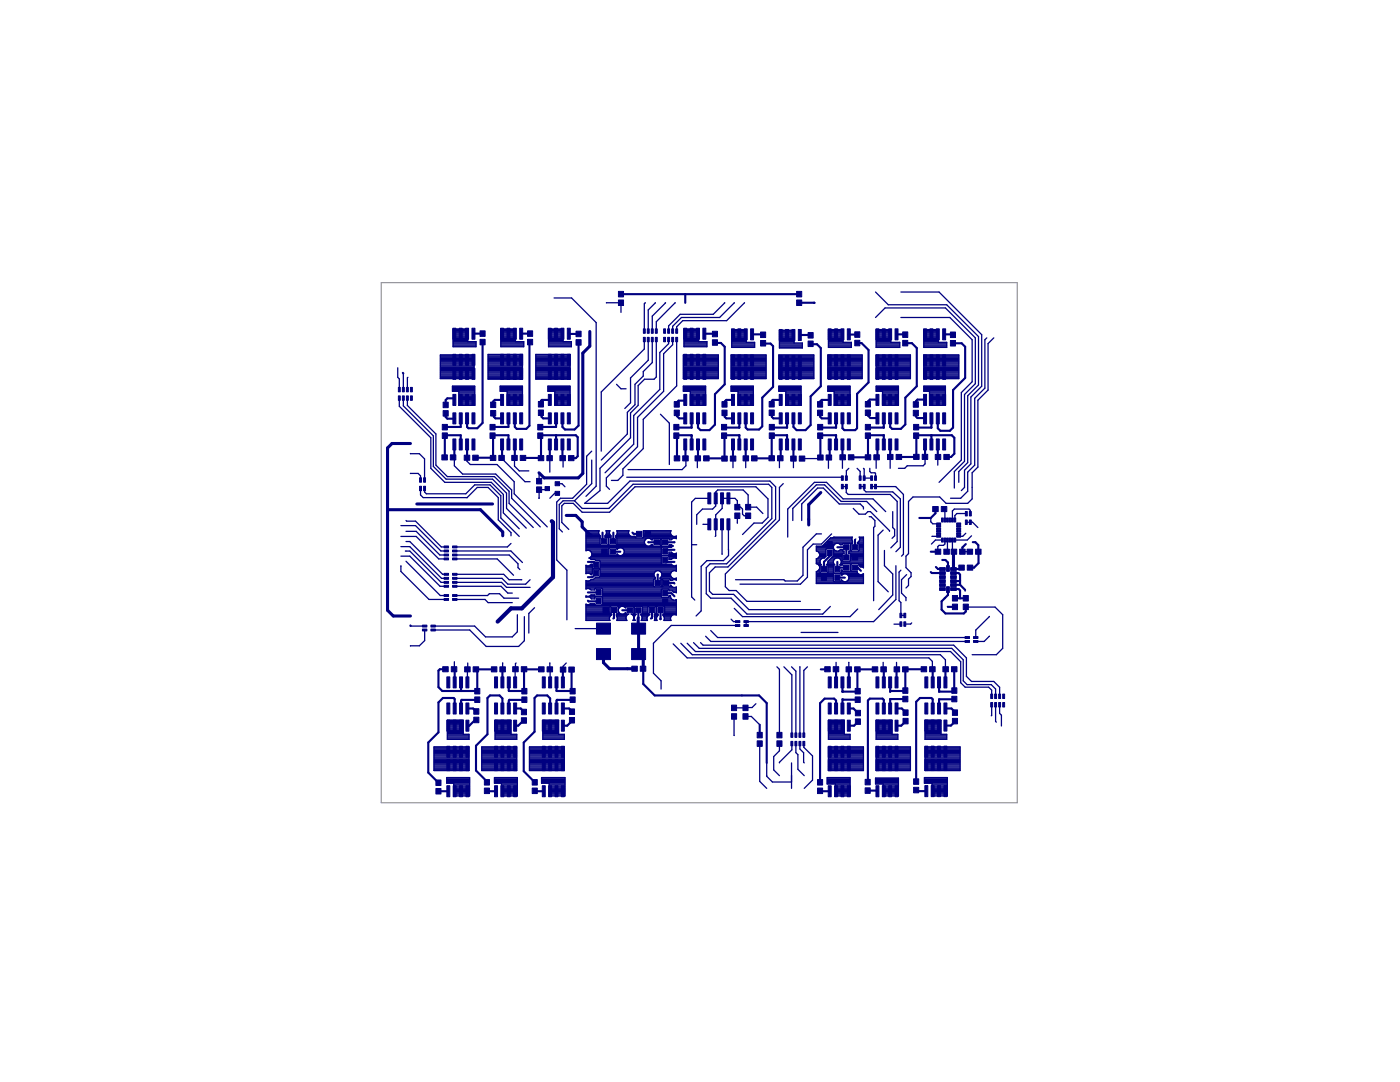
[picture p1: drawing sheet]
<svg xmlns="http://www.w3.org/2000/svg" width="279mm" height="216mm" viewBox="0 0 279 216" stroke-linecap="round" stroke-linejoin="round" font-family="sans-serif">
<g fill="#000080" stroke="#000080" stroke-width=".2">
<path d="M143.8 103.5h.6v2.2h-.6z"/>
<path d="M143.8 98.3h.6v2.2h-.6z"/>
<path d="M145.1 103.5h.6v2.2h-.6z"/>
<path d="M142.5 103.5h.6v2.2h-.6z"/>
<path d="M141.3 103.5h.6v2.2h-.6z"/>
<path d="M145.1 98.3h.6v2.2h-.6z"/>
<path d="M142.5 98.3h.6v2.2h-.6z"/>
<path d="M141.3 98.3h.6v2.2h-.6z"/>
<path d="M148.8 100.6h1v1.1h-1z"/>
<path d="M148.8 102.4h1v1.1h-1z"/>
<path d="M127.8 132.9h1.1v1h-1.1z"/>
<path d="M126.1 132.9h1.1v1h-1.1z"/>
<path d="M146.6 100.6h1.1v1.1h-1.1z"/>
<path d="M146.6 102.4h1.1v1.1h-1.1z"/>
<path d="M100 135.1h.6v2.2h-.6z"/>
<path d="M100 140.3h.6v2.2h-.6z"/>
<path d="M98.7 135.1h.6v2.2h-.6z"/>
<path d="M101.2 135.1h.6v2.2h-.6z"/>
<path d="M102.5 135.1h.6v2.2h-.6z"/>
<path d="M98.7 140.3h.6v2.2h-.6z"/>
<path d="M101.2 140.3h.6v2.2h-.6z"/>
<path d="M102.5 140.3h.6v2.2h-.6z"/>
<path d="M101.2 156.8h.6v2.2h-.6z"/>
<path d="M101.2 151.6h.6v2.2h-.6z"/>
<path d="M102.5 156.8h.6v2.2h-.6z"/>
<path d="M100 156.8h.6v2.2h-.6z"/>
<path d="M98.7 156.8h.6v2.2h-.6z"/>
<path d="M102.5 151.6h.6v2.2h-.6z"/>
<path d="M100 151.6h.6v2.2h-.6z"/>
<path d="M98.7 151.6h.6v2.2h-.6z"/>
<path d="M100 143.7h.6v2.2h-.6z"/>
<path d="M100 148.9h.6v2.2h-.6z"/>
<path d="M98.7 143.7h.6v2.2h-.6z"/>
<path d="M101.2 143.7h.6v2.2h-.6z"/>
<path d="M102.5 143.7h.6v2.2h-.6z"/>
<path d="M98.7 148.9h.6v2.2h-.6z"/>
<path d="M101.2 148.9h.6v2.2h-.6z"/>
<path d="M102.5 148.9h.6v2.2h-.6z"/>
<path d="M96.7 157.2h1v1.1h-1z"/>
<path d="M96.7 155.6h1v1.1h-1z"/>
<path d="M104.1 143.2h1v1.1h-1z"/>
<path d="M104.1 141.5h1v1.1h-1z"/>
<path d="M98.1 133.1h1.1v1h-1.1z"/>
<path d="M99.8 133.1h1.1v1h-1.1z"/>
<path d="M104 133h1.1v1h-1.1z"/>
<path d="M102.3 133h1.1v1h-1.1z"/>
<path d="M90.4 135.1h.6v2.2h-.6z"/>
<path d="M90.4 140.3h.6v2.2h-.6z"/>
<path d="M89.2 135.1h.6v2.2h-.6z"/>
<path d="M91.7 135.1h.6v2.2h-.6z"/>
<path d="M93 135.1h.6v2.2h-.6z"/>
<path d="M89.2 140.3h.6v2.2h-.6z"/>
<path d="M91.7 140.3h.6v2.2h-.6z"/>
<path d="M93 140.3h.6v2.2h-.6z"/>
<path d="M91.7 156.8h.6v2.2h-.6z"/>
<path d="M91.7 151.6h.6v2.2h-.6z"/>
<path d="M93 156.8h.6v2.2h-.6z"/>
<path d="M90.4 156.8h.6v2.2h-.6z"/>
<path d="M89.2 156.8h.6v2.2h-.6z"/>
<path d="M93 151.6h.6v2.2h-.6z"/>
<path d="M90.4 151.6h.6v2.2h-.6z"/>
<path d="M89.2 151.6h.6v2.2h-.6z"/>
<path d="M90.4 143.7h.6v2.2h-.6z"/>
<path d="M90.4 148.9h.6v2.2h-.6z"/>
<path d="M89.2 143.7h.6v2.2h-.6z"/>
<path d="M91.7 143.7h.6v2.2h-.6z"/>
<path d="M93 143.7h.6v2.2h-.6z"/>
<path d="M89.2 148.9h.6v2.2h-.6z"/>
<path d="M91.7 148.9h.6v2.2h-.6z"/>
<path d="M93 148.9h.6v2.2h-.6z"/>
<path d="M87 157.3h1v1.1h-1z"/>
<path d="M87 155.6h1v1.1h-1z"/>
<path d="M94.6 143.1h1v1.1h-1z"/>
<path d="M94.6 141.4h1v1.1h-1z"/>
<path d="M88.3 133h1.2v1h-1.2z"/>
<path d="M90.1 133h1.1v1h-1.1z"/>
<path d="M94.4 133.1h1.1v1h-1.1z"/>
<path d="M92.7 133.1h1.1v1h-1.1z"/>
<path d="M109.5 135.1h.6v2.2h-.6z"/>
<path d="M109.5 140.3h.6v2.2h-.6z"/>
<path d="M108.2 135.1h.6v2.2h-.6z"/>
<path d="M110.8 135.1h.6v2.2h-.6z"/>
<path d="M112 135.1h.6v2.2h-.6z"/>
<path d="M108.2 140.3h.6v2.2h-.6z"/>
<path d="M110.8 140.3h.6v2.2h-.6z"/>
<path d="M112 140.3h.6v2.2h-.6z"/>
<path d="M110.8 156.8h.6v2.2h-.6z"/>
<path d="M110.8 151.6h.6v2.2h-.6z"/>
<path d="M112 156.8h.6v2.2h-.6z"/>
<path d="M109.5 156.8h.6v2.2h-.6z"/>
<path d="M108.2 156.8h.6v2.2h-.6z"/>
<path d="M112 151.6h.6v2.2h-.6z"/>
<path d="M109.5 151.6h.6v2.2h-.6z"/>
<path d="M108.2 151.6h.6v2.2h-.6z"/>
<path d="M109.5 143.7h.6v2.2h-.6z"/>
<path d="M109.5 148.9h.6v2.2h-.6z"/>
<path d="M108.2 143.7h.6v2.2h-.6z"/>
<path d="M110.8 143.7h.6v2.2h-.6z"/>
<path d="M112 143.7h.6v2.2h-.6z"/>
<path d="M108.2 148.9h.6v2.2h-.6z"/>
<path d="M110.8 148.9h.6v2.2h-.6z"/>
<path d="M112 148.9h.6v2.2h-.6z"/>
<path d="M106.2 157.2h1v1.1h-1z"/>
<path d="M106.2 155.6h1v1.1h-1z"/>
<path d="M113.6 143.2h1.1v1.1h-1.1z"/>
<path d="M113.6 141.5h1.1v1.1h-1.1z"/>
<path d="M107.5 133.1h1.1v1h-1.1z"/>
<path d="M109.2 133.1h1.1v1h-1.1z"/>
<path d="M113.5 133.1h1.1v1h-1.1z"/>
<path d="M111.8 133.1h1.1v1h-1.1z"/>
<path d="M112 87.6h.5v2.2h-.5z"/>
<path d="M112 82.4h.5v2.2h-.5z"/>
<path d="M113.2 87.6h.6v2.2h-.6z"/>
<path d="M110.7 87.6h.6v2.2h-.6z"/>
<path d="M109.4 87.6h.6v2.2h-.6z"/>
<path d="M113.2 82.4h.6v2.2h-.6z"/>
<path d="M110.7 82.4h.6v2.2h-.6z"/>
<path d="M109.4 82.4h.6v2.2h-.6z"/>
<path d="M110.7 65.5h.6v2.2h-.6z"/>
<path d="M110.7 70.7h.6v2.2h-.6z"/>
<path d="M109.4 65.5h.6v2.2h-.6z"/>
<path d="M112 65.5h.5v2.2h-.5z"/>
<path d="M113.2 65.5h.6v2.2h-.6z"/>
<path d="M109.4 70.7h.6v2.2h-.6z"/>
<path d="M112 70.7h.5v2.2h-.5z"/>
<path d="M113.2 70.7h.6v2.2h-.6z"/>
<path d="M112 78.7h.5v2.2h-.5z"/>
<path d="M112 73.5h.5v2.2h-.5z"/>
<path d="M113.2 78.7h.6v2.2h-.6z"/>
<path d="M110.7 78.7h.6v2.2h-.6z"/>
<path d="M109.4 78.7h.6v2.2h-.6z"/>
<path d="M113.2 73.5h.6v2.2h-.6z"/>
<path d="M110.7 73.5h.6v2.2h-.6z"/>
<path d="M109.4 73.5h.6v2.2h-.6z"/>
<path d="M115 66.1h1v1.1h-1z"/>
<path d="M115 67.8h1v1.1h-1z"/>
<path d="M107.4 80.1h1.1v1.1h-1.1z"/>
<path d="M107.4 81.8h1.1v1.1h-1.1z"/>
<path d="M113.5 90.9h1.1v1h-1.1z"/>
<path d="M111.7 90.9h1.1v1h-1.1z"/>
<path d="M107.4 90.9h1.1v1h-1.1z"/>
<path d="M109.1 90.9h1.1v1h-1.1z"/>
<path d="M102.4 87.6h.6v2.2h-.6z"/>
<path d="M102.4 82.4h.6v2.2h-.6z"/>
<path d="M103.7 87.6h.6v2.2h-.6z"/>
<path d="M101.2 87.6h.6v2.2h-.6z"/>
<path d="M99.9 87.6h.6v2.2h-.6z"/>
<path d="M103.7 82.4h.6v2.2h-.6z"/>
<path d="M101.2 82.4h.6v2.2h-.6z"/>
<path d="M99.9 82.4h.6v2.2h-.6z"/>
<path d="M101.2 65.5h.6v2.2h-.6z"/>
<path d="M101.2 70.7h.6v2.2h-.6z"/>
<path d="M99.9 65.5h.6v2.2h-.6z"/>
<path d="M102.4 65.5h.6v2.2h-.6z"/>
<path d="M103.7 65.5h.6v2.2h-.6z"/>
<path d="M99.9 70.7h.6v2.2h-.6z"/>
<path d="M102.4 70.7h.6v2.2h-.6z"/>
<path d="M103.7 70.7h.6v2.2h-.6z"/>
<path d="M102.4 78.7h.6v2.2h-.6z"/>
<path d="M102.4 73.5h.6v2.2h-.6z"/>
<path d="M103.7 78.7h.6v2.2h-.6z"/>
<path d="M101.2 78.7h.6v2.2h-.6z"/>
<path d="M99.9 78.7h.6v2.2h-.6z"/>
<path d="M103.7 73.5h.6v2.2h-.6z"/>
<path d="M101.2 73.5h.6v2.2h-.6z"/>
<path d="M99.9 73.5h.6v2.2h-.6z"/>
<path d="M105.3 66h1v1.1h-1z"/>
<path d="M105.3 67.7h1v1.1h-1z"/>
<path d="M97.9 80.2h1v1.1h-1z"/>
<path d="M97.9 81.9h1v1.1h-1z"/>
<path d="M103.8 90.9h1.1v1h-1.1z"/>
<path d="M102.1 90.9h1.1v1h-1.1z"/>
<path d="M97.9 90.9h1.1v1h-1.1z"/>
<path d="M99.5 90.9h1.1v1h-1.1z"/>
<path d="M92.9 87.6h.6v2.2h-.6z"/>
<path d="M92.9 82.4h.6v2.2h-.6z"/>
<path d="M94.2 87.6h.6v2.2h-.6z"/>
<path d="M91.7 87.6h.5v2.2h-.5z"/>
<path d="M90.4 87.6h.6v2.2h-.6z"/>
<path d="M94.2 82.4h.6v2.2h-.6z"/>
<path d="M91.7 82.4h.5v2.2h-.5z"/>
<path d="M90.4 82.4h.6v2.2h-.6z"/>
<path d="M91.7 65.5h.5v2.2h-.5z"/>
<path d="M91.7 70.7h.5v2.2h-.5z"/>
<path d="M90.4 65.5h.6v2.2h-.6z"/>
<path d="M92.9 65.5h.6v2.2h-.6z"/>
<path d="M94.2 65.5h.6v2.2h-.6z"/>
<path d="M90.4 70.7h.6v2.2h-.6z"/>
<path d="M92.9 70.7h.6v2.2h-.6z"/>
<path d="M94.2 70.7h.6v2.2h-.6z"/>
<path d="M92.9 78.7h.6v2.2h-.6z"/>
<path d="M92.9 73.5h.6v2.2h-.6z"/>
<path d="M94.2 78.7h.6v2.2h-.6z"/>
<path d="M91.7 78.7h.5v2.2h-.5z"/>
<path d="M90.4 78.7h.6v2.2h-.6z"/>
<path d="M94.2 73.5h.6v2.2h-.6z"/>
<path d="M91.7 73.5h.5v2.2h-.5z"/>
<path d="M90.4 73.5h.6v2.2h-.6z"/>
<path d="M95.8 66h1v1.1h-1z"/>
<path d="M95.8 67.7h1v1.1h-1z"/>
<path d="M88.4 80.2h1.1v1.1h-1.1z"/>
<path d="M88.4 81.9h1.1v1.1h-1.1z"/>
<path d="M94.3 90.8h1.1v1h-1.1z"/>
<path d="M92.6 90.8h1.1v1h-1.1z"/>
<path d="M88.2 90.8h1.1v1h-1.1z"/>
<path d="M89.9 90.8h1.1v1h-1.1z"/>
<path d="M186.9 87.6h.6v2.2h-.6z"/>
<path d="M186.9 82.4h.6v2.2h-.6z"/>
<path d="M188.1 87.6h.6v2.2h-.6z"/>
<path d="M185.6 87.6h.6v2.2h-.6z"/>
<path d="M184.3 87.6h.6v2.2h-.6z"/>
<path d="M188.1 82.4h.6v2.2h-.6z"/>
<path d="M185.6 82.4h.6v2.2h-.6z"/>
<path d="M184.3 82.4h.6v2.2h-.6z"/>
<path d="M185.6 65.6h.6v2.2h-.6z"/>
<path d="M185.6 70.8h.6v2.2h-.6z"/>
<path d="M184.3 65.6h.6v2.2h-.6z"/>
<path d="M186.9 65.6h.6v2.2h-.6z"/>
<path d="M188.1 65.6h.6v2.2h-.6z"/>
<path d="M184.3 70.8h.6v2.2h-.6z"/>
<path d="M186.9 70.8h.6v2.2h-.6z"/>
<path d="M188.1 70.8h.6v2.2h-.6z"/>
<path d="M186.9 78.7h.6v2.2h-.6z"/>
<path d="M186.9 73.5h.6v2.2h-.6z"/>
<path d="M188.1 78.7h.6v2.2h-.6z"/>
<path d="M185.6 78.7h.6v2.2h-.6z"/>
<path d="M184.3 78.7h.6v2.2h-.6z"/>
<path d="M188.1 73.5h.6v2.2h-.6z"/>
<path d="M185.6 73.5h.6v2.2h-.6z"/>
<path d="M184.3 73.5h.6v2.2h-.6z"/>
<path d="M189.7 66.3h1v1.1h-1z"/>
<path d="M189.7 67.9h1v1.1h-1z"/>
<path d="M182.3 80.2h1v1.1h-1z"/>
<path d="M182.3 81.9h1v1.1h-1z"/>
<path d="M188.4 90.7h1.1v1h-1.1z"/>
<path d="M186.6 90.7h1.1v1h-1.1z"/>
<path d="M182.3 90.7h1.1v1h-1.1z"/>
<path d="M184 90.7h1.1v1h-1.1z"/>
<path d="M177.4 87.6h.5v2.2h-.5z"/>
<path d="M177.4 82.4h.5v2.2h-.5z"/>
<path d="M178.6 87.6h.6v2.2h-.6z"/>
<path d="M176.1 87.6h.6v2.2h-.6z"/>
<path d="M174.8 87.6h.6v2.2h-.6z"/>
<path d="M178.6 82.4h.6v2.2h-.6z"/>
<path d="M176.1 82.4h.6v2.2h-.6z"/>
<path d="M174.8 82.4h.6v2.2h-.6z"/>
<path d="M176.1 65.6h.6v2.2h-.6z"/>
<path d="M176.1 70.8h.6v2.2h-.6z"/>
<path d="M174.8 65.6h.6v2.2h-.6z"/>
<path d="M177.4 65.6h.5v2.2h-.5z"/>
<path d="M178.6 65.6h.6v2.2h-.6z"/>
<path d="M174.8 70.8h.6v2.2h-.6z"/>
<path d="M177.4 70.8h.5v2.2h-.5z"/>
<path d="M178.6 70.8h.6v2.2h-.6z"/>
<path d="M177.4 78.7h.5v2.2h-.5z"/>
<path d="M177.4 73.5h.5v2.2h-.5z"/>
<path d="M178.6 78.7h.6v2.2h-.6z"/>
<path d="M176.1 78.7h.6v2.2h-.6z"/>
<path d="M174.8 78.7h.6v2.2h-.6z"/>
<path d="M178.6 73.5h.6v2.2h-.6z"/>
<path d="M176.1 73.5h.6v2.2h-.6z"/>
<path d="M174.8 73.5h.6v2.2h-.6z"/>
<path d="M180.1 66.2h1.1v1.1h-1.1z"/>
<path d="M180.1 67.9h1.1v1.1h-1.1z"/>
<path d="M172.7 80.1h1v1.1h-1z"/>
<path d="M172.7 81.8h1v1.1h-1z"/>
<path d="M178.8 90.7h1.1v1h-1.1z"/>
<path d="M177.1 90.7h1.1v1h-1.1z"/>
<path d="M172.7 90.7h1.1v1.1h-1.1z"/>
<path d="M174.4 90.7h1.1v1.1h-1.1z"/>
<path d="M167.8 87.6h.6v2.2h-.6z"/>
<path d="M167.8 82.4h.6v2.2h-.6z"/>
<path d="M169.1 87.6h.6v2.2h-.6z"/>
<path d="M166.6 87.6h.6v2.2h-.6z"/>
<path d="M165.3 87.6h.6v2.2h-.6z"/>
<path d="M169.1 82.4h.6v2.2h-.6z"/>
<path d="M166.6 82.4h.6v2.2h-.6z"/>
<path d="M165.3 82.4h.6v2.2h-.6z"/>
<path d="M166.6 65.6h.6v2.2h-.6z"/>
<path d="M166.6 70.8h.6v2.2h-.6z"/>
<path d="M165.3 65.6h.6v2.2h-.6z"/>
<path d="M167.8 65.6h.6v2.2h-.6z"/>
<path d="M169.1 65.6h.6v2.2h-.6z"/>
<path d="M165.3 70.8h.6v2.2h-.6z"/>
<path d="M167.8 70.8h.6v2.2h-.6z"/>
<path d="M169.1 70.8h.6v2.2h-.6z"/>
<path d="M167.8 78.7h.6v2.2h-.6z"/>
<path d="M167.8 73.5h.6v2.2h-.6z"/>
<path d="M169.1 78.7h.6v2.2h-.6z"/>
<path d="M166.6 78.7h.6v2.2h-.6z"/>
<path d="M165.3 78.7h.6v2.2h-.6z"/>
<path d="M169.1 73.5h.6v2.2h-.6z"/>
<path d="M166.6 73.5h.6v2.2h-.6z"/>
<path d="M165.3 73.5h.6v2.2h-.6z"/>
<path d="M170.6 66.2h1v1.1h-1z"/>
<path d="M170.6 67.9h1v1.1h-1z"/>
<path d="M163.2 80.1h1v1.1h-1z"/>
<path d="M163.2 81.8h1v1.1h-1z"/>
<path d="M169.3 90.7h1.1v1.1h-1.1z"/>
<path d="M167.6 90.7h1.1v1.1h-1.1z"/>
<path d="M163.2 90.8h1.1v1h-1.1z"/>
<path d="M164.9 90.8h1.1v1h-1.1z"/>
<path d="M185.8 135.1h.6v2.2h-.6z"/>
<path d="M185.8 140.3h.6v2.2h-.6z"/>
<path d="M184.6 135.1h.6v2.2h-.6z"/>
<path d="M187.1 135.1h.6v2.2h-.6z"/>
<path d="M188.4 135.1h.6v2.2h-.6z"/>
<path d="M184.6 140.3h.6v2.2h-.6z"/>
<path d="M187.1 140.3h.6v2.2h-.6z"/>
<path d="M188.4 140.3h.6v2.2h-.6z"/>
<path d="M187.1 156.8h.6v2.2h-.6z"/>
<path d="M187.1 151.6h.6v2.2h-.6z"/>
<path d="M188.4 156.8h.6v2.2h-.6z"/>
<path d="M185.8 156.8h.6v2.2h-.6z"/>
<path d="M184.6 156.8h.6v2.2h-.6z"/>
<path d="M188.4 151.6h.6v2.2h-.6z"/>
<path d="M185.8 151.6h.6v2.2h-.6z"/>
<path d="M184.6 151.6h.6v2.2h-.6z"/>
<path d="M185.8 143.7h.6v2.2h-.6z"/>
<path d="M185.8 148.9h.6v2.2h-.6z"/>
<path d="M184.6 143.7h.6v2.2h-.6z"/>
<path d="M187.1 143.7h.6v2.2h-.6z"/>
<path d="M188.4 143.7h.6v2.2h-.6z"/>
<path d="M184.6 148.9h.6v2.2h-.6z"/>
<path d="M187.1 148.9h.6v2.2h-.6z"/>
<path d="M188.4 148.9h.6v2.2h-.6z"/>
<path d="M182.3 157.1h1v1.1h-1z"/>
<path d="M182.3 155.4h1v1.1h-1z"/>
<path d="M190.1 143.3h1v1.1h-1z"/>
<path d="M190.1 141.6h1v1.1h-1z"/>
<path d="M183.8 133h1.1v1h-1.1z"/>
<path d="M185.5 133h1.1v1h-1.1z"/>
<path d="M189.9 133h1.1v1h-1.1z"/>
<path d="M188.2 133h1.1v1h-1.1z"/>
<path d="M176.1 135.1h.6v2.2h-.6z"/>
<path d="M176.1 140.3h.6v2.2h-.6z"/>
<path d="M174.8 135.1h.6v2.2h-.6z"/>
<path d="M177.4 135.1h.5v2.2h-.5z"/>
<path d="M178.6 135.1h.6v2.2h-.6z"/>
<path d="M174.8 140.3h.6v2.2h-.6z"/>
<path d="M177.4 140.3h.5v2.2h-.5z"/>
<path d="M178.6 140.3h.6v2.2h-.6z"/>
<path d="M177.4 156.8h.5v2.2h-.5z"/>
<path d="M177.4 151.6h.5v2.2h-.5z"/>
<path d="M178.6 156.8h.6v2.2h-.6z"/>
<path d="M176.1 156.8h.6v2.2h-.6z"/>
<path d="M174.8 156.8h.6v2.2h-.6z"/>
<path d="M178.6 151.6h.6v2.2h-.6z"/>
<path d="M176.1 151.6h.6v2.2h-.6z"/>
<path d="M174.8 151.6h.6v2.2h-.6z"/>
<path d="M176.1 143.7h.6v2.2h-.6z"/>
<path d="M176.1 148.9h.6v2.2h-.6z"/>
<path d="M174.8 143.7h.6v2.2h-.6z"/>
<path d="M177.4 143.7h.5v2.2h-.5z"/>
<path d="M178.6 143.7h.6v2.2h-.6z"/>
<path d="M174.8 148.9h.6v2.2h-.6z"/>
<path d="M177.4 148.9h.5v2.2h-.5z"/>
<path d="M178.6 148.9h.6v2.2h-.6z"/>
<path d="M172.7 157.2h1v1.1h-1z"/>
<path d="M172.7 155.5h1v1.1h-1z"/>
<path d="M180.2 143.3h1v1.1h-1z"/>
<path d="M180.2 141.6h1v1.1h-1z"/>
<path d="M174.1 133.1h1.1v1h-1.1z"/>
<path d="M175.8 133.1h1.1v1h-1.1z"/>
<path d="M180.1 133.1h1.1v1h-1.1z"/>
<path d="M178.4 133.1h1.1v1h-1.1z"/>
<path d="M166.6 135.1h.6v2.2h-.6z"/>
<path d="M166.6 140.3h.6v2.2h-.6z"/>
<path d="M165.3 135.1h.6v2.2h-.6z"/>
<path d="M167.8 135.1h.6v2.2h-.6z"/>
<path d="M169.1 135.1h.6v2.2h-.6z"/>
<path d="M165.3 140.3h.6v2.2h-.6z"/>
<path d="M167.8 140.3h.6v2.2h-.6z"/>
<path d="M169.1 140.3h.6v2.2h-.6z"/>
<path d="M167.8 156.8h.6v2.2h-.6z"/>
<path d="M167.8 151.6h.6v2.2h-.6z"/>
<path d="M169.1 156.8h.6v2.2h-.6z"/>
<path d="M166.6 156.8h.6v2.2h-.6z"/>
<path d="M165.3 156.8h.6v2.2h-.6z"/>
<path d="M169.1 151.6h.6v2.2h-.6z"/>
<path d="M166.6 151.6h.6v2.2h-.6z"/>
<path d="M165.3 151.6h.6v2.2h-.6z"/>
<path d="M166.6 143.7h.6v2.2h-.6z"/>
<path d="M166.6 148.9h.6v2.2h-.6z"/>
<path d="M165.3 143.7h.6v2.2h-.6z"/>
<path d="M167.8 143.7h.6v2.2h-.6z"/>
<path d="M169.1 143.7h.6v2.2h-.6z"/>
<path d="M165.3 148.9h.6v2.2h-.6z"/>
<path d="M167.8 148.9h.6v2.2h-.6z"/>
<path d="M169.1 148.9h.6v2.2h-.6z"/>
<path d="M163.2 157.2h1v1.1h-1z"/>
<path d="M163.2 155.6h1v1.1h-1z"/>
<path d="M170.7 143.4h1v1.1h-1z"/>
<path d="M170.7 141.7h1v1.1h-1z"/>
<path d="M164.6 133h1.1v1h-1.1z"/>
<path d="M166.3 133h1.1v1h-1.1z"/>
<path d="M170.6 133.1h1.1v1h-1.1z"/>
<path d="M168.8 133.1h1.1v1h-1.1z"/>
<path d="M158.1 87.6h.5v2.2h-.5z"/>
<path d="M158.1 82.4h.5v2.2h-.5z"/>
<path d="M159.3 87.6h.6v2.2h-.6z"/>
<path d="M156.8 87.6h.6v2.2h-.6z"/>
<path d="M155.5 87.6h.6v2.2h-.6z"/>
<path d="M159.3 82.4h.6v2.2h-.6z"/>
<path d="M156.8 82.4h.6v2.2h-.6z"/>
<path d="M155.5 82.4h.6v2.2h-.6z"/>
<path d="M156.8 65.7h.6v2.2h-.6z"/>
<path d="M156.8 71h.6v2.2h-.6z"/>
<path d="M155.5 65.7h.6v2.2h-.6z"/>
<path d="M158.1 65.7h.5v2.2h-.5z"/>
<path d="M159.3 65.7h.6v2.2h-.6z"/>
<path d="M155.5 71h.6v2.2h-.6z"/>
<path d="M158.1 71h.5v2.2h-.5z"/>
<path d="M159.3 71h.6v2.2h-.6z"/>
<path d="M158.1 78.7h.5v2.2h-.5z"/>
<path d="M158.1 73.5h.5v2.2h-.5z"/>
<path d="M159.3 78.7h.6v2.2h-.6z"/>
<path d="M156.8 78.7h.6v2.2h-.6z"/>
<path d="M155.5 78.7h.6v2.2h-.6z"/>
<path d="M159.3 73.5h.6v2.2h-.6z"/>
<path d="M156.8 73.5h.6v2.2h-.6z"/>
<path d="M155.5 73.5h.6v2.2h-.6z"/>
<path d="M161.3 66.4h1v1.1h-1z"/>
<path d="M161.3 68.1h1v1.1h-1z"/>
<path d="M153.5 80.1h1v1.1h-1z"/>
<path d="M153.5 81.8h1v1.1h-1z"/>
<path d="M159.5 91h1.1v1h-1.1z"/>
<path d="M157.8 91h1.1v1h-1.1z"/>
<path d="M153.5 90.9h1.1v1h-1.1z"/>
<path d="M155.2 90.9h1.1v1h-1.1z"/>
<path d="M148.5 87.6h.6v2.2h-.6z"/>
<path d="M148.5 82.4h.6v2.2h-.6z"/>
<path d="M149.8 87.6h.6v2.2h-.6z"/>
<path d="M147.3 87.6h.5v2.2h-.5z"/>
<path d="M146 87.6h.6v2.2h-.6z"/>
<path d="M149.8 82.4h.6v2.2h-.6z"/>
<path d="M147.3 82.4h.5v2.2h-.5z"/>
<path d="M146 82.4h.6v2.2h-.6z"/>
<path d="M147.3 65.6h.5v2.2h-.5z"/>
<path d="M147.3 70.8h.5v2.2h-.5z"/>
<path d="M146 65.6h.6v2.2h-.6z"/>
<path d="M148.5 65.6h.6v2.2h-.6z"/>
<path d="M149.8 65.6h.6v2.2h-.6z"/>
<path d="M146 70.8h.6v2.2h-.6z"/>
<path d="M148.5 70.8h.6v2.2h-.6z"/>
<path d="M149.8 70.8h.6v2.2h-.6z"/>
<path d="M148.5 78.7h.6v2.2h-.6z"/>
<path d="M148.5 73.5h.6v2.2h-.6z"/>
<path d="M149.8 78.7h.6v2.2h-.6z"/>
<path d="M147.3 78.7h.5v2.2h-.5z"/>
<path d="M146 78.7h.6v2.2h-.6z"/>
<path d="M149.8 73.5h.6v2.2h-.6z"/>
<path d="M147.3 73.5h.5v2.2h-.5z"/>
<path d="M146 73.5h.6v2.2h-.6z"/>
<path d="M151.8 66.3h1v1.1h-1z"/>
<path d="M151.8 67.9h1v1.1h-1z"/>
<path d="M144.1 80.1h1v1.1h-1z"/>
<path d="M144.1 81.8h1v1.1h-1z"/>
<path d="M150 91h1.1v1h-1.1z"/>
<path d="M148.3 91h1.1v1h-1.1z"/>
<path d="M144 91h1.1v1h-1.1z"/>
<path d="M145.8 91h1.1v1h-1.1z"/>
<path d="M139 87.6h.6v2.2h-.6z"/>
<path d="M139 82.4h.6v2.2h-.6z"/>
<path d="M140.3 87.6h.6v2.2h-.6z"/>
<path d="M137.7 87.6h.6v2.2h-.6z"/>
<path d="M136.5 87.6h.6v2.2h-.6z"/>
<path d="M140.3 82.4h.6v2.2h-.6z"/>
<path d="M137.7 82.4h.6v2.2h-.6z"/>
<path d="M136.5 82.4h.6v2.2h-.6z"/>
<path d="M137.7 65.5h.6v2.2h-.6z"/>
<path d="M137.7 70.7h.6v2.2h-.6z"/>
<path d="M136.5 65.5h.6v2.2h-.6z"/>
<path d="M139 65.5h.6v2.2h-.6z"/>
<path d="M140.3 65.5h.6v2.2h-.6z"/>
<path d="M136.5 70.7h.6v2.2h-.6z"/>
<path d="M139 70.7h.6v2.2h-.6z"/>
<path d="M140.3 70.7h.6v2.2h-.6z"/>
<path d="M139 78.7h.6v2.2h-.6z"/>
<path d="M139 73.5h.6v2.2h-.6z"/>
<path d="M140.3 78.7h.6v2.2h-.6z"/>
<path d="M137.7 78.7h.6v2.2h-.6z"/>
<path d="M136.5 78.7h.6v2.2h-.6z"/>
<path d="M140.3 73.5h.6v2.2h-.6z"/>
<path d="M137.7 73.5h.6v2.2h-.6z"/>
<path d="M136.5 73.5h.6v2.2h-.6z"/>
<path d="M142.2 66.1h1v1.1h-1z"/>
<path d="M142.2 67.8h1v1.1h-1z"/>
<path d="M134.6 80.1h1v1.1h-1z"/>
<path d="M134.6 81.8h1v1.1h-1z"/>
<path d="M140.4 91h1.1v1h-1.1z"/>
<path d="M138.7 91h1.1v1h-1.1z"/>
<path d="M134.6 91h1.1v1h-1.1z"/>
<path d="M136.2 91h1.2v1h-1.2z"/>
<path d="M148.3 140.7h1v1.1h-1z"/>
<path d="M148.3 142.4h1v1.1h-1z"/>
<path d="M146 142.4h1v1.1h-1z"/>
<path d="M146 140.7h1v1.1h-1z"/>
<path d="M107.1 95.5h1v1.1h-1z"/>
<path d="M107.1 97.2h1v1.1h-1z"/>
<path d="M126.9 121.3h1.1v1h-1.1z"/>
<path d="M125.2 121.3h1.1v1h-1.1z"/>
<path d="M120 107.5h1.1v1h-1.1z"/>
<path d="M121.7 107.5h1.1v1h-1.1z"/>
<path d="M132.2 109.5h1.1v1.1h-1.1z"/>
<path d="M132.2 111.2h1.1v1.1h-1.1z"/>
<path d="M120.1 109.6h1.1v1h-1.1z"/>
<path d="M121.8 109.6h1.1v1h-1.1z"/>
<path d="M131.3 121.2h1.1v1h-1.1z"/>
<path d="M129.6 121.2h1.1v1h-1.1z"/>
<path d="M132.2 119.5h1.1v1.1h-1.1z"/>
<path d="M132.2 117.8h1.1v1.1h-1.1z"/>
<path d="M132.2 107.7h1.1v1h-1.1z"/>
<path d="M130.5 107.7h1.1v1h-1.1z"/>
<path d="M132.4 115.8h1.1v1h-1.1z"/>
<path d="M130.7 115.8h1.1v1h-1.1z"/>
<path d="M118.5 112.1h1v1.1h-1z"/>
<path d="M118.5 113.8h1v1.1h-1z"/>
<path d="M119 119.3h1v1.1h-1z"/>
<path d="M119 117.6h1v1.1h-1z"/>
<path d="M128.7 106h1.1v1h-1.1z"/>
<path d="M127 106h1.1v1h-1.1z"/>
<path d="M120.3 121.2h1.1v1h-1.1z"/>
<path d="M122 121.2h1.1v1h-1.1z"/>
<path d="M159 58.1h1v1.1h-1z"/>
<path d="M159 59.9h1v1.1h-1z"/>
<path d="M123.4 58.1h1v1.1h-1z"/>
<path d="M123.4 59.9h1v1.1h-1z"/>
<path d="M119 124.3h2.8v2.2h-2.8z"/>
<path d="M119 129.4h2.8v2.2h-2.8z"/>
<path d="M126 129.4h2.8v2.2h-2.8z"/>
<path d="M126 124.3h2.8v2.2h-2.8z"/>
<path d="M110.8 96.1h.9v.8h-.9z"/>
<path d="M110.8 98h.9v.8h-.9z"/>
<path d="M108.8 97.1h.9v.8h-.9z"/>
<path d="M104.1 139.1h1.1v1.1h-1.1z"/>
<path d="M104.1 137.4h1.1v1.1h-1.1z"/>
<path d="M107.3 84.7h1v1.1h-1z"/>
<path d="M107.3 86.4h1v1.1h-1z"/>
<path d="M182.3 84.7h1v1.1h-1z"/>
<path d="M182.3 86.4h1v1.1h-1z"/>
<path d="M189.9 138.9h1.1v1.1h-1.1z"/>
<path d="M189.9 137.2h1.1v1.1h-1.1z"/>
<path d="M153.5 84.7h1v1.1h-1z"/>
<path d="M153.5 86.4h1v1.1h-1z"/>
<path d="M144 84.7h1v1.1h-1z"/>
<path d="M144 86.4h1v1.1h-1z"/>
<path d="M180.2 138.9h1v1.1h-1z"/>
<path d="M180.2 137.2h1v1.1h-1z"/>
<path d="M134.5 84.7h1v1.1h-1z"/>
<path d="M134.5 86.4h1v1.1h-1z"/>
<path d="M170.7 139.1h1v1.1h-1z"/>
<path d="M170.7 137.4h1v1.1h-1z"/>
<path d="M163.2 84.7h1v1.1h-1z"/>
<path d="M163.2 86.4h1v1.1h-1z"/>
<path d="M172.7 84.7h1v1.1h-1z"/>
<path d="M172.7 86.4h1v1.1h-1z"/>
<path d="M97.8 84.7h1v1.1h-1z"/>
<path d="M97.8 86.4h1v1.1h-1z"/>
<path d="M88.3 84.7h1v1.1h-1z"/>
<path d="M88.3 86.4h1v1.1h-1z"/>
<path d="M113.8 139.1h1v1.1h-1z"/>
<path d="M113.8 137.4h1v1.1h-1z"/>
<path d="M94.7 139.1h1.1v1.1h-1.1z"/>
<path d="M94.7 137.4h1.1v1.1h-1.1z"/>
<path d="M130.8 65.6h.4v.9h-.4z"/>
<path d="M130.8 67.3h.4v.9h-.4z"/>
<path d="M130 65.6h.4v.9h-.4z"/>
<path d="M130 67.3h.4v.9h-.4z"/>
<path d="M129.2 65.6h.4v.9h-.4z"/>
<path d="M129.2 67.3h.4v.9h-.4z"/>
<path d="M128.4 65.6h.4v.9h-.4z"/>
<path d="M128.4 67.3h.4v.9h-.4z"/>
<path d="M90.3 111.3h.9v.4h-.9z"/>
<path d="M88.6 111.3h.9v.4h-.9z"/>
<path d="M90.3 110.6h.9v.3h-.9z"/>
<path d="M88.6 110.6h.9v.3h-.9z"/>
<path d="M90.3 109.7h.9v.4h-.9z"/>
<path d="M88.6 109.7h.9v.4h-.9z"/>
<path d="M90.3 108.9h.9v.4h-.9z"/>
<path d="M88.6 108.9h.9v.4h-.9z"/>
<path d="M81.9 77.3h.4v.9h-.4z"/>
<path d="M81.9 79h.4v.9h-.4z"/>
<path d="M81.1 77.3h.4v.9h-.4z"/>
<path d="M81.1 79h.4v.9h-.4z"/>
<path d="M80.3 77.3h.4v.9h-.4z"/>
<path d="M80.3 79h.4v.9h-.4z"/>
<path d="M79.5 77.3h.4v.9h-.4z"/>
<path d="M79.5 79h.4v.9h-.4z"/>
<path d="M197.7 140.2h.4v.9h-.4z"/>
<path d="M197.7 138.5h.4v.9h-.4z"/>
<path d="M198.5 140.2h.4v.9h-.4z"/>
<path d="M198.5 138.5h.4v.9h-.4z"/>
<path d="M199.3 140.2h.4v.9h-.4z"/>
<path d="M199.3 138.5h.4v.9h-.4z"/>
<path d="M200.1 140.2h.4v.9h-.4z"/>
<path d="M200.1 138.5h.4v.9h-.4z"/>
<path d="M84.5 95.3h.4v.9h-.4z"/>
<path d="M84.5 97h.4v.9h-.4z"/>
<path d="M83.7 95.3h.4v.9h-.4z"/>
<path d="M83.7 97h.4v.9h-.4z"/>
<path d="M194.3 127.8h.9v.4h-.9z"/>
<path d="M192.6 127.8h.9v.4h-.9z"/>
<path d="M194.3 127h.9v.4h-.9z"/>
<path d="M192.6 127h.9v.4h-.9z"/>
<path d="M84.3 124.7h.9v.4h-.9z"/>
<path d="M86 124.7h.9v.4h-.9z"/>
<path d="M84.3 125.5h.9v.4h-.9z"/>
<path d="M86 125.5h.9v.4h-.9z"/>
<path d="M134.9 65.6h.3v.9h-.3z"/>
<path d="M134.9 67.3h.3v.9h-.3z"/>
<path d="M134 65.6h.4v.9h-.4z"/>
<path d="M134 67.3h.4v.9h-.4z"/>
<path d="M133.2 65.6h.4v.9h-.4z"/>
<path d="M133.2 67.3h.4v.9h-.4z"/>
<path d="M132.4 65.6h.4v.9h-.4z"/>
<path d="M132.4 67.3h.4v.9h-.4z"/>
<path d="M160.2 146.2h.4v.9h-.4z"/>
<path d="M160.2 147.9h.4v.9h-.4z"/>
<path d="M159.4 146.2h.4v.9h-.4z"/>
<path d="M159.4 147.9h.4v.9h-.4z"/>
<path d="M158.6 146.2h.4v.9h-.4z"/>
<path d="M158.6 147.9h.4v.9h-.4z"/>
<path d="M157.8 146.2h.4v.9h-.4z"/>
<path d="M157.8 147.9h.4v.9h-.4z"/>
<path d="M151.1 147.8h1v1.1h-1z"/>
<path d="M151.1 146.1h1v1.1h-1z"/>
<path d="M155 146.1h1.1v1.1h-1.1z"/>
<path d="M155 147.8h1.1v1.1h-1.1z"/>
<path d="M166.6 114.7h1v1.1h-1z"/>
<path d="M166.6 113h1v1.1h-1z"/>
<path d="M170.1 108.7h1.1v1h-1.1z"/>
<path d="M168.4 108.7h1.1v1h-1.1z"/>
<path d="M170.1 112.8h1.1v1h-1.1z"/>
<path d="M168.4 112.8h1.1v1h-1.1z"/>
<path d="M170.1 110.7h1.1v1h-1.1z"/>
<path d="M168.4 110.7h1.1v1h-1.1z"/>
<path d="M163.9 114.7h1.1v1.1h-1.1z"/>
<path d="M163.9 113h1.1v1.1h-1.1z"/>
<path d="M165.1 108.1h1v1.1h-1z"/>
<path d="M165.1 109.7h1v1.1h-1z"/>
<path d="M187.5 114.1h1.2v.5h-1.2z"/>
<path d="M187.5 114.9h1.2v.5h-1.2z"/>
<path d="M187.5 113.3h1.2v.5h-1.2z"/>
<path d="M187.5 115.7h1.2v.5h-1.2z"/>
<path d="M187.5 116.5h1.2v.5h-1.2z"/>
<path d="M187.5 117.3h1.2v.5h-1.2z"/>
<path d="M189.7 117.3h1.2v.5h-1.2z"/>
<path d="M189.7 116.5h1.2v.5h-1.2z"/>
<path d="M189.7 115.7h1.2v.5h-1.2z"/>
<path d="M189.7 114.9h1.2v.5h-1.2z"/>
<path d="M189.7 114.1h1.2v.5h-1.2z"/>
<path d="M189.7 113.3h1.2v.5h-1.2z"/>
<path d="M188.9 112.9h.6v1.1h-.6z"/>
<path d="M188.9 117.1h.6v1.1h-.6z"/>
<path d="M190.1 118.8h1v1.1h-1z"/>
<path d="M190.1 120.5h1v1.1h-1z"/>
<path d="M192.2 118.8h1.1v1.1h-1.1z"/>
<path d="M192.2 120.5h1.1v1.1h-1.1z"/>
<path d="M191.3 112.8h1.1v1h-1.1z"/>
<path d="M193 112.8h1.1v1h-1.1z"/>
<path d="M186.9 105.3h.8v.4h-.8z"/>
<path d="M186.9 104.8h.8v.4h-.8z"/>
<path d="M186.9 104.4h.8v.3h-.8z"/>
<path d="M186.9 105.9h.8v.3h-.8z"/>
<path d="M186.9 106.3h.8v.4h-.8z"/>
<path d="M186.9 106.8h.8v.4h-.8z"/>
<path d="M188.9 107.4h.4v.8h-.4z"/>
<path d="M188.4 107.4h.3v.8h-.3z"/>
<path d="M187.9 107.4h.3v.8h-.3z"/>
<path d="M189.4 107.4h.3v.8h-.3z"/>
<path d="M189.9 107.4h.3v.8h-.3z"/>
<path d="M190.4 107.4h.3v.8h-.3z"/>
<path d="M190.4 103.4h.3v.8h-.3z"/>
<path d="M189.9 103.4h.3v.8h-.3z"/>
<path d="M189.4 103.4h.3v.8h-.3z"/>
<path d="M188.9 103.4h.4v.8h-.4z"/>
<path d="M188.4 103.4h.3v.8h-.3z"/>
<path d="M187.9 103.4h.3v.8h-.3z"/>
<path d="M190.9 104.4h.8v.3h-.8z"/>
<path d="M190.9 104.8h.8v.4h-.8z"/>
<path d="M190.9 105.3h.8v.4h-.8z"/>
<path d="M190.9 105.9h.8v.3h-.8z"/>
<path d="M190.9 106.3h.8v.4h-.8z"/>
<path d="M190.9 106.8h.8v.4h-.8z"/>
<path d="M191.5 109.6h1.1v1h-1.1z"/>
<path d="M189.8 109.6h1.1v1h-1.1z"/>
<path d="M193 109.6h1.1v1h-1.1z"/>
<path d="M194.7 109.6h1.1v1h-1.1z"/>
<path d="M188.4 109.6h1.1v1h-1.1z"/>
<path d="M186.6 109.6h1.1v1h-1.1z"/>
<path d="M187.9 101.1h1.1v1h-1.1z"/>
<path d="M186.1 101.1h1.1v1h-1.1z"/>
<path d="M148.5 124.6h.9v.4h-.9z"/>
<path d="M146.8 124.6h.9v.4h-.9z"/>
<path d="M148.5 123.8h.9v.4h-.9z"/>
<path d="M146.8 123.8h.9v.4h-.9z"/>
<path d="M171.5 96.6h.4v.9h-.4z"/>
<path d="M171.5 95h.4v.8h-.4z"/>
<path d="M172.3 96.6h.4v.9h-.4z"/>
<path d="M172.3 95h.4v.8h-.4z"/>
<path d="M167.9 96.6h.4v.9h-.4z"/>
<path d="M167.9 95h.4v.8h-.4z"/>
<path d="M168.7 96.6h.4v.9h-.4z"/>
<path d="M168.7 95h.4v.8h-.4z"/>
<path d="M180.4 122.4h.4v.9h-.4z"/>
<path d="M180.4 124.1h.4v.9h-.4z"/>
<path d="M179.6 122.4h.4v.9h-.4z"/>
<path d="M179.6 124.1h.4v.9h-.4z"/>
<path d="M173.8 96.6h.3v.9h-.3z"/>
<path d="M173.8 95h.3v.8h-.3z"/>
<path d="M174.5 96.6h.4v.9h-.4z"/>
<path d="M174.5 95h.4v.8h-.4z"/>
<path d="M193.5 102.1h.3v.9h-.3z"/>
<path d="M193.5 103.8h.3v.8h-.3z"/>
<path d="M192.7 102.1h.3v.9h-.3z"/>
<path d="M192.7 103.8h.3v.8h-.3z"/>
<path d="M90.3 116.8h.9v.4h-.9z"/>
<path d="M88.6 116.8h.9v.4h-.9z"/>
<path d="M90.3 116h.9v.4h-.9z"/>
<path d="M88.6 116h.9v.4h-.9z"/>
<path d="M90.3 115.2h.9v.4h-.9z"/>
<path d="M88.6 115.2h.9v.4h-.9z"/>
<path d="M90.3 114.4h.9v.4h-.9z"/>
<path d="M88.6 114.4h.9v.4h-.9z"/>
<path d="M88.6 118.6h.9v.4h-.9z"/>
<path d="M90.3 118.6h.9v.4h-.9z"/>
<path d="M88.6 119.4h.9v.4h-.9z"/>
<path d="M90.3 119.4h.9v.4h-.9z"/>
</g>
<g fill="none" stroke="#000080" stroke-width=".25">
<path d="M110.6 59.5h3.5l4.9 4.9v32.6l-2.1 2M174.7 58.3l2.6 2.5h11.6l6.4 6.4v9.6l-2.2 2.2v13.3l-1.8 1.8v2.1M179.8 58.3h7.6l8.5 8.5v10.3l-2.1 2.1v13.4l-1.3 1.2v3.5l-.6 .6M79.4 73.4v1.9l.3 .3v2.1M79.7 79.4v1.7l6.3 6.3v6.1l2.8 2.7h9.2l2.5 2.5v3.6l3.1 3.2M80.5 79.4v1.6l6 6v6.1l2.5 2.5h9.3l2.8 2.8v3.1l3.9 3.9M80.5 74.5v3.2M81.3 79.4v1.5l5.7 5.7v6.2l2.3 2.3h9.4l2.9 2.9v2.4l4.8 4.9M81.4 75.3l-.1 .1v2.3M87.9 70.8h6.7v4.7h-6.7zM87.9 75.3h6.7M87.9 75.1h6.7"/>
<path d="M87.9 74.8h6.7M87.9 74.6h6.7M87.9 74.4h6.7M87.9 74.2h6.7M87.9 74h6.7M87.9 73.7h6.7M87.9 73.5h6.7M87.9 73.3h6.7M87.9 73.1h6.7M87.9 72.9h6.7M87.9 72.6h6.7M87.9 72.4h6.7"/>
<path d="M87.9 72.2h6.7M87.9 72h6.7M87.9 71.7h6.7M87.9 71.5h6.7M87.9 71.3h6.7M87.9 71.1h6.7M90.3 77.1h4.4v3.8h-3.1v-2.8h-1.3zM90.3 78h4.4M90.3 77.7h4.4M90.3 77.5h4.4M90.3 77.3h4.4M90.4 68.2h4.6v1h-4.6v-3.6h2.9v2.6"/>
<path d="M90.4 69.1h4.6M90.4 68.9h4.6M90.4 68.6h4.6M90.4 68.4h4.6M90.4 68h2.9M90.4 67.7h2.9M90.4 67.5h2.9M90.4 67.3h2.9M90.4 67.1h2.9M90.4 66.8h2.9M90.4 66.6h2.9M90.4 66.4h2.9"/>
<path d="M90.4 66.2h2.9M90.4 66h2.9M90.4 65.7h2.9M91.6 80h3.1M91.6 79.7h3.1M91.6 79.5h3.1M91.6 79.3h3.1M91.6 79.1h3.1M91.6 78.8h3.1M91.6 78.6h3.1M91.6 78.4h3.1M91.6 78.2h3.1"/>
<path d="M97.4 70.7h6.9v5h-6.9zM97.4 75.5h6.9M97.4 75.3h6.9M97.4 75.1h6.9M97.4 74.8h6.9M97.4 74.6h6.9M97.4 74.4h6.9M97.4 74.2h6.9M97.4 74h6.9M97.4 73.7h6.9M97.4 73.5h6.9M97.4 73.3h6.9"/>
<path d="M97.4 73.1h6.9M97.4 72.9h6.9M97.4 72.6h6.9M97.4 72.4h6.9M97.4 72.2h6.9M97.4 72h6.9M97.4 71.7h6.9M97.4 71.5h6.9M97.4 71.3h6.9M97.4 71.1h6.9M97.4 70.8h6.9M99.8 77.1h4.5v3.8h-3.1v-2.8h-1.4z"/>
<path d="M99.8 78h4.5M99.8 77.7h4.5M99.8 77.5h4.5M99.8 77.3h4.5M99.9 68.2h4.6v1h-4.6v-3.6h3v2.6M99.9 69.1h4.6M99.9 68.9h4.6M99.9 68.6h4.6M99.9 68.4h4.6M99.9 68h3M99.9 67.7h3M99.9 67.5h3"/>
<path d="M99.9 67.3h3M99.9 67.1h3M99.9 66.8h3M99.9 66.6h3M99.9 66.4h3M99.9 66.2h3M99.9 66h3M99.9 65.7h3M101.2 80h3.1M101.2 79.7h3.1M101.2 79.5h3.1M101.2 79.3h3.1"/>
<path d="M101.2 79.1h3.1M101.2 78.8h3.1M101.2 78.6h3.1M101.2 78.4h3.1M101.2 78.2h3.1M101.5 65.7v.9M101.5 65.7h.1M106.9 70.7h6.9v5h-6.9zM106.9 75.5h6.9M106.9 75.3h6.9M106.9 75.1h6.9M106.9 74.8h6.9"/>
<path d="M106.9 74.6h6.9M106.9 74.4h6.9M106.9 74.2h6.9M106.9 74h6.9M106.9 73.7h6.9M106.9 73.5h6.9M106.9 73.3h6.9M106.9 73.1h6.9M106.9 72.9h6.9M106.9 72.6h6.9M106.9 72.4h6.9M106.9 72.2h6.9"/>
<path d="M106.9 72h6.9M106.9 71.7h6.9M106.9 71.5h6.9M106.9 71.3h6.9M106.9 71.1h6.9M106.9 70.8h6.9M109.3 77.1h4.5v3.8h-3.1v-2.8h-1.4zM109.3 78h4.5M109.3 77.7h4.5M109.3 77.5h4.5M109.3 77.3h4.5M109.5 68.2h4.5v1h-4.5v-3.6h2.9v2.6"/>
<path d="M109.5 69.1h4.5M109.5 68.9h4.5M109.5 68.6h4.5M109.5 68.4h4.5M109.5 68h2.9M109.5 67.7h2.9M109.5 67.5h2.9M109.5 67.3h2.9M109.5 67.1h2.9M109.5 66.8h2.9M109.5 66.6h2.9M109.5 66.4h2.9"/>
<path d="M109.5 66.2h2.9M109.5 66h2.9M109.5 65.7h2.9M110.7 80h3.1M110.7 79.7h3.1M110.7 79.5h3.1M110.7 79.3h3.1M110.7 79.1h3.1M110.7 78.8h3.1M110.7 78.6h3.1M110.7 78.4h3.1M110.7 78.2h3.1"/>
<path d="M121 60.4h2.9v1.9M123 76.7l.9 .9h1M128.6 67.8v1.8l-8.6 8.6v11.8M128.8 60.4l-.2 .2v5.5M128.8 60.4h.1M129.4 67.8v4.1l-3.6 3.5v5l-1.1 1.1M130.2 67.8v4.5l-1.8 1.8v.9l-1.7 1.7v4.1l-1.5 1.5v4.3l-5.2 5.2M130.8 60.4h.1M130.8 60.4l-1.4 1.4v4.3M131 67.8v7.4l-.5 .5h-1.9l-1.2 1.2v4l-1.6 1.5v5l-6.1 6.1v4.4l-3 2.5h4.6l4.4-4.4h27.9l1.2 1.1v6.5l-9.5 9.5h-2.6l-1.1 1.2v3.7l.6 .6h4.2l3.1 3h14.2M132.8 60.4l-2.6 2.7v3M133.4 67.8v.8l-1.7 1.7v7.4l-5.2 5.2v5.7l-5.7 5.7"/>
<path d="M134.2 67.8v1l-1.8 1.8v7.5l-5.2 5.2v5.8l-6.2 6.3v1.6l.6 .6M134.8 60.4l-3.8 3.8v1.9M135 67.8v9.2l-6.6 6.7v5.8l-4.1 4.1v1.2l-1 1.1h-1.3M136.4 77.1h4.4v3.8h-3v-2.8h-1.4zM136.4 78h4.4M136.4 77.7h4.4M136.4 77.5h4.4M136.4 77.3h4.4M136.4 70.8h7v4.7h-7zM136.4 75.3h7M136.4 75.1h7M136.4 74.8h7"/>
<path d="M136.4 74.6h7M136.4 74.4h7M136.4 74.2h7M136.4 74h7M136.4 73.7h7M136.4 73.5h7M136.4 73.3h7M136.4 73.1h7M136.4 72.9h7M136.4 72.6h7M136.4 72.4h7M136.4 72.2h7"/>
<path d="M136.4 72h7M136.4 71.7h7M136.4 71.5h7M136.4 71.3h7M136.4 71.1h7M136.5 68.2h4.6v1h-4.6v-3.6h2.9v2.6M136.5 69.1h4.6M136.5 68.9h4.6M136.5 68.6h4.6M136.5 68.4h4.6M136.5 68h2.9M136.5 67.7h2.9"/>
<path d="M136.5 67.5h2.9M136.5 67.3h2.9M136.5 67.1h2.9M136.5 66.8h2.9M136.5 66.6h2.9M136.5 66.4h2.9M136.5 66.2h2.9M136.5 66h2.9M136.5 65.7h2.9M137.8 80h3M137.8 79.7h3M137.8 79.5h3"/>
<path d="M137.8 79.3h3M137.8 79.1h3M137.8 78.8h3M137.8 78.6h3M137.8 78.4h3M137.8 78.2h3M144.6 60.4l-2.3 2.3h-6.6l-2.3 2.3v1.1M145.9 77.1h4.4v3.8h-3v-2.8h-1.4zM145.9 78h4.4M145.9 77.7h4.4M145.9 77.5h4.4M145.9 77.3h4.4"/>
<path d="M145.9 70.8h7v4.7h-7zM145.9 75.3h7M145.9 75.1h7M145.9 74.8h7M145.9 74.6h7M145.9 74.4h7M145.9 74.2h7M145.9 74h7M145.9 73.7h7M145.9 73.5h7M145.9 73.3h7M145.9 73.1h7"/>
<path d="M145.9 72.9h7M145.9 72.6h7M145.9 72.4h7M145.9 72.2h7M145.9 72h7M145.9 71.7h7M145.9 71.5h7M145.9 71.3h7M145.9 71.1h7M146 68.2h2.9M146 69.1h4.6M146 68.9h4.6"/>
<path d="M146 68.6h4.6M146 68.4h4.6M146 68h2.9M146 67.7h2.9M146 67.5h2.9M146 67.3h2.9M146 67.1h2.9M146 66.8h2.9M146 66.6h2.9M146 66.4h2.9M146 66.2h2.9M146 66h2.9"/>
<path d="M146 65.8h2.9v2.5h1.7v1h-4.6zM146.6 60.4l-3 3h-7.6l-1.8 1.7v1M147.3 80h3M147.3 79.7h3M147.3 79.5h3M147.3 79.3h3M147.3 79.1h3M147.3 78.8h3M147.3 78.6h3M147.3 78.4h3M147.3 78.2h3M148.6 60.4h.1"/>
<path d="M148.6 60.4l-3.6 3.6h-8.8l-1.2 1.2v.9M155.4 77.1h4.5v3.8h-3.1v-2.8h-1.4zM155.4 78h4.5M155.4 77.7h4.5M155.4 77.5h4.5M155.4 77.3h4.5M155.4 70.8h7v4.7h-7zM155.4 75.3h7M155.4 75.1h7M155.4 74.8h7M155.4 74.6h7M155.4 74.4h7"/>
<path d="M155.4 74.2h7M155.4 74h7M155.4 73.7h7M155.4 73.5h7M155.4 73.3h7M155.4 73.1h7M155.4 72.9h7M155.4 72.6h7M155.4 72.4h7M155.4 72.2h7M155.4 72h7M155.4 71.7h7"/>
<path d="M155.4 71.5h7M155.4 71.3h7M155.4 71.1h7M155.6 65.9h2.9v2.5h1.6v1h-4.5zM155.6 68.2h2.9M155.6 69.1h4.5M155.6 68.9h4.5M155.6 68.6h4.5M155.6 68.4h2.9M155.6 68h2.9M155.6 67.7h2.9M155.6 67.5h2.9"/>
<path d="M155.6 67.3h2.9M155.6 67.1h2.9M155.6 66.8h2.9M155.6 66.6h2.9M155.6 66.4h2.9M155.6 66.2h2.9M155.6 66h2.9M155.6 69.3h4.5M156.8 80h3.1M156.8 79.7h3.1M156.8 79.5h3.1M156.8 79.3h3.1"/>
<path d="M156.8 79.1h3.1M156.8 78.8h3.1M156.8 78.6h3.1M156.8 78.4h3.1M156.8 78.2h3.1M165.2 77.1h4.5v3.8h-3.2v-2.8h-1.3zM165.2 78h4.5M165.2 77.7h4.5M165.2 77.5h4.5M165.2 77.3h4.5M165.2 70.8h6.9v4.7h-6.9zM165.2 75.3h6.9"/>
<path d="M165.2 75.1h6.9M165.2 74.8h6.9M165.2 74.6h6.9M165.2 74.4h6.9M165.2 74.2h6.9M165.2 74h6.9M165.2 73.7h6.9M165.2 73.5h6.9M165.2 73.3h6.9M165.2 73.1h6.9M165.2 72.9h6.9M165.2 72.6h6.9"/>
<path d="M165.2 72.4h6.9M165.2 72.2h6.9M165.2 72h6.9M165.2 71.7h6.9M165.2 71.5h6.9M165.2 71.3h6.9M165.2 71.1h6.9M165.3 65.8h3v2.5h1.6v1h-4.6zM165.3 68.2h3M165.3 69.1h4.6M165.3 68.9h4.6M165.3 68.6h4.6"/>
<path d="M165.3 68.4h4.6M165.3 68h3M165.3 67.7h3M165.3 67.5h3M165.3 67.3h3M165.3 67.1h3M165.3 66.8h3M165.3 66.6h3M165.3 66.4h3M165.3 66.2h3M165.3 66h3M166.5 80h3.2"/>
<path d="M166.5 79.7h3.2M166.5 79.5h3.2M166.5 79.3h3.2M166.5 79.1h3.2M166.5 78.8h3.2M166.5 78.6h3.2M166.5 78.4h3.2M166.5 78.2h3.2M174.7 63.4l1.9-2h12.1l5.9 6v9.2l-2.1 2.1v13.4l-2 2v3.3M174.9 77.1h4.4v3.8h-3.2v-2.8h-1.2zM174.9 78h4.4M174.9 77.7h4.4"/>
<path d="M174.9 77.5h4.4M174.9 77.3h4.4M174.9 65.8h2.9v2.5h1.8v1h-4.7zM174.9 70.8h6.8v4.7h-6.8zM174.9 75.3h6.8M174.9 75.1h6.8M174.9 74.8h6.8M174.9 74.6h6.8M174.9 74.4h6.8M174.9 74.2h6.8M174.9 74h6.8M174.9 73.7h6.8"/>
<path d="M174.9 73.5h6.8M174.9 73.3h6.8M174.9 73.1h6.8M174.9 72.9h6.8M174.9 72.6h6.8M174.9 72.4h6.8M174.9 72.2h6.8M174.9 72h6.8M174.9 71.7h6.8M174.9 71.5h6.8M174.9 71.3h6.8M174.9 71.1h6.8"/>
<path d="M174.9 68.2h2.9M174.9 69.1h4.7M174.9 68.9h4.7M174.9 68.6h4.7M174.9 68.4h4.7M174.9 68h2.9M174.9 67.7h2.9M174.9 67.5h2.9M174.9 67.3h2.9M174.9 67.1h2.9M174.9 66.8h2.9M174.9 66.6h2.9"/>
<path d="M174.9 66.4h2.9M174.9 66.2h2.9M174.9 66h2.9M175.1 79.8v.8M176.1 80h3.2M176.1 79.7h3.2M176.1 79.5h3.2M176.1 79.3h3.2M176.1 79.1h3.2M176.1 78.8h3.2M176.1 78.6h3.2M176.1 78.4h3.2"/>
<path d="M176.1 78.2h3.2M177.5 79.8h.1M179.8 63.4h9.8l4.4 4.4v8.4l-2.1 2.1v13.5l-4.5 4.4M184.4 77.1h4.3v3.8h-3.2v-2.8h-1.1zM184.4 65.8h2.9v2.5h1.6v1h-4.5zM184.4 70.8h6.9v4.7h-6.9zM184.4 78h4.3M184.4 77.7h4.3M184.4 77.5h4.3M184.4 77.3h4.3M184.4 75.3h6.9M184.4 75.1h6.9"/>
<path d="M184.4 74.8h6.9M184.4 74.6h6.9M184.4 74.4h6.9M184.4 74.2h6.9M184.4 74h6.9M184.4 73.7h6.9M184.4 73.5h6.9M184.4 73.3h6.9M184.4 73.1h6.9M184.4 72.9h6.9M184.4 72.6h6.9M184.4 72.4h6.9"/>
<path d="M184.4 72.2h6.9M184.4 72h6.9M184.4 71.7h6.9M184.4 71.5h6.9M184.4 71.3h6.9M184.4 71.1h6.9M184.4 68.2h2.9M184.4 69.1h4.5M184.4 68.9h4.5M184.4 68.6h4.5M184.4 68.4h4.5M184.4 68h2.9"/>
<path d="M184.4 67.7h2.9M184.4 67.5h2.9M184.4 67.3h2.9M184.4 67.1h2.9M184.4 66.8h2.9M184.4 66.6h2.9M184.4 66.4h2.9M184.4 66.2h2.9M184.4 66h2.9M185.5 80h3.2M185.5 79.7h3.2M185.5 79.5h3.2"/>
<path d="M185.5 79.3h3.2M185.5 79.1h3.2M185.5 78.8h3.2M185.5 78.6h3.2M185.5 78.4h3.2M185.5 78.2h3.2M187 79.8h.2M196.9 67.4l-.3 .4v9.6l-2.1 2.1v13.3l-1.4 1.4v3.8l-1.4 1.4h-2M198.3 67.4l-1.1 1.2v9.2l-2 2.1v13.3l-1.2 1.1v5.2l-.9 .9h-4.3l-1.3-1.2h-5.3l-.9 .9v10.4l-.5 .5v2.3l1 1v.7l-.5 .5v1.3l-.5 .5M81.9 90.5h.1M81.9 94.5h1.5l.5 .5v.8M81.9 90.5h1.8l1 1.1v4.2"/>
<path d="M83.9 97.5v1.3l.6 .5h8.7M84.7 97.5v.7l.4 .3h7.9l1.7-1.7h3.1l2.1 2.1v4.5l3.7 3.6M90.7 91.2v1.7l1.6 1.7h6.6l3.2 3.2v1.6l5.7 5.7M91.6 80.6h3.1M91.6 80.4h3.1M91.6 80.2h3.1M93.2 99.3l2-2h2.2l2 2v4.4l2.6 2.6v.6M93.2 91.3v.7l.7 .7h5.3l3.4 3.4v2.4l6.6 6.6M100.1 91.4l4.7 4.7h1M101.2 80.6h3.1M101.2 80.4h3.1M101.2 80.2h3.1"/>
<path d="M102.7 91.4v1.6l.9 1h1.9M107.6 94.3v1.7M107.6 94.3v.1M109.2 97.5l-.2 .2h-1.4v1.7M109.2 97.5h.1M109.7 91.4v2.8M110.7 80.6h3.1M110.7 80.4h3.1M110.7 80.2h3.1M111.2 98.4h-.5l-1 1M111.2 96.5h1l.6 .6M112.4 91.4v1.8"/>
<path d="M114.7 99.9l1.5 1.6h5.3l4.8-4.9h27.1l.6 .7v6.2l-9 9h-3.3l-.8 .8v5.2l.9 .9h4.1l3.2 3.1h15.1l1.5-1.5M114.7 99.9h-2.3l-.8 .8v4.8l.6 .7M118.1 90l-1 1v5.6l-2.8 2.8h-2.4l-.8 .8v11.5l2 2.1v9.9M118.1 91.8v4.7l-3.4 3.4M125.1 95.2h42.9l.1 .2M131.8 82.7l1.8 1.7v8.3M136.8 91.5h.1M136.8 91.5l.1 1.4-.8 .8h-10.8M137.8 80.6h3M137.8 80.4h3M137.8 80.2h3M139.3 91.5l-.1 1.8"/>
<path d="M141.6 99.4h-2.8l-.8 .8v18.9l.7 .6M142.8 99.5h.1M146.3 88.5v.2M146.3 91.5v1.8M146.3 91.7h.1M147.3 80.6h3M147.3 80.4h3M147.3 80.2h3M147.6 88.7h.1M148.8 91.5h-.1l.1 .2v1.6M155.7 91.4l-.1 .3v1.6M156.3 96.5l-.7 .8v6.4l-10.8 10.8v2.6l.7 .7h1.4l2.2 2.2h10.6"/>
<path d="M156.8 80.6h3.1M156.8 80.4h3.1M156.8 80.2h3.1M158.3 91.5v1.8M163.7 91.3v.2h-3.6M165.4 91.3l-.1 2.2M166.5 80.6h3.2M166.5 80.4h3.2M166.5 80.2h3.2M168.1 97.1l.8-.1v1.3l.4 .4h8.4l1.3 1.4v8l-1.2 1.2M168.1 95.4h.1M168.1 91.3v2.2"/>
<path d="M168.8 97.1h.1M169.4 93.5l-.5 .4v1.5M171 93.5l.7 .6v1.3M171.7 97.1h.8M172.3 93.5l.2 .1v1.8M172.4 95.4h.1M172.4 97.1v.7l.4 .3h5.4l1.5 1.4v9.7l-.9 .9M172.5 97.1h.1M172.5 95.4h1.4M173.6 93.5v.6l.2 .2h.8l.1 .2v1M173.9 97.1h4.9l1.5 1.6v11.9l-.4 .4M174.7 97.1h.1"/>
<path d="M174.9 91.2v2.3M174.9 91.2v.1M176.1 80.6h3.2M176.1 80.4h3.2M176.1 80.2h3.2M177.7 91.1v2.4M184.6 91.2v1.4l-.4 .3h-3.1l-.5 .6h-1.3M184.6 91.4h.1M185.5 80.6h3.2M185.5 80.4h3.2M185.5 80.2h3.2M187.2 91.2v1.6"/>
<path d="M80 107h3.1l4.5 4.5h1.5M80 104.9h2.9l5.1 5h1.1M80 109.1h1.8l6.3 6.3h1M80 111h1.8l6 6h1.3M80 112.9v1.1l5.6 5.6h3.5M80.9 110h.9l6.2 6.2h1.1M81 106h2.1l4.7 4.7h1.3M81 112l6.9 6.8h1.2M81 108.1h.8l6.5 6.5h.8M81 103.9l.2 .1h1.7l5.2 5.1h1M90.8 118.8h6.5l.4-.3h2l.9 .9h2.9M90.8 110.7h10.8l1.8 1.8v.8l.4 .3"/>
<path d="M90.8 111.5h8.4l3.3 3.3M90.8 109.9h11.2l2.3 2.3M90.8 114.6h9.7l1.1 1.1h2.5M90.8 116.2h9.3l1 1h4.7M90.8 115.4h9.4l1.1 1.2h3.6l.9-.9M90.8 117h9.2l1.3 1.3h.9M90.8 119.6h6l.6 .6h4.8M102 108.4l-.7 .7h-10.5M113.5 105.6l-1.4-1.4v-3.3l.5-.5h1.8l1.8 1.8h5.4l5.1-5.1h24.2l2.4 2.4v3.7l-1.2 1.2h-1.6l-2.3 2.3M116.9 108.8h12.1M116.9 117.5a.79 .79 0 0 1 1.1 .2h.7l.2-.3h1.2l.1 .1v1.4M116.9 117.1h17.2"/>
<path d="M116.9 118.9a.73 .73 0 0 0 1.1-.2h.7l.2 .4-.2 .4h-.7a.74 .74 0 0 0-1.1-.3zM116.9 119.1h15.1M116.9 116h13.5M116.9 114.4h1.3M116.9 113.5h18.1M116.9 107.1h2.9M116.9 107.7h2.8M116.9 117.5h.1M116.9 117.3h18.1M116.9 116.8h13.5M116.9 116.6h13.5M116.9 116.4h13.5"/>
<path d="M116.9 116.2h13.5M116.9 114.2h1.3M116.9 114h1.3M116.9 113.7h1.3M116.9 113.3h1.3M116.9 113.1h1.3M116.9 112.8h.2M116.9 109.7h4.6M116.9 109.5h4.6M116.9 109.3h15.1M116.9 109.1h17.2M116.9 108.6h2.9"/>
<path d="M116.9 108.4h2.8M116.9 108.2h2.8M116.9 107.9h2.8M116.9 107.5h2.8M116.9 107.3h2.9M116.9 106.8h2.8M116.9 106.6h2.6M116.9 106.4h2.6M116.9 106.2h2.6M116.9 106h2.6M117.2 116l-.3-.2v1.7M117.6 112.8h.6"/>
<path d="M117.7 117.5h1M117.7 111.3h14.3M117.8 110h3.7M117.8 118.9h.9M117.8 111.5h14.2M117.9 119.3h.8M117.9 115.7h12.5M117.9 114.6h.2M118 111.1h14M118 110.2h3.5M118 110.2l.1 .2M118.1 110.8h16.9"/>
<path d="M118.1 110.4a.76 .76 0 0 1-.6 1l.5 .2 1.6 .2 .2 .2v1.3M118.1 110.6h3.4M118.1 110.4h3.4M118.2 113.3v-.7h-.3a.74 .74 0 0 1-1 .2v1.7l.3-.1M118.2 113.7l.2-.2h1.2l.2 .2M118.2 113.7v.8l-.2 .2-.5-.3M118.2 113.3l.2 .2M118.6 115.5h12.2M118.8 115.3h12M118.8 111.7h13.2M119.5 106.4l.3 .5-.1 1.7M119.5 106.4l.1-.5h-2.7v4a.81 .81 0 0 1 1.1 .3"/>
<path d="M119.7 115.1h10.9M119.7 112h12.3M119.7 108.6l.2 .2h1.3l.2-.2M119.8 113.7v1.3l-.2 .2h-.7l-.5 .4h-.4l-.5 .4M119.8 112.6h14.2M119.8 114.4h10.8M119.8 113.3l-.2 .2M119.8 114.9h10.7M119.8 114.6h10.7M119.8 114.2h10.9M119.8 114h11.1M119.8 113.7h15.2"/>
<path d="M119.8 113.3h15.2M119.8 113.1h15.2M119.8 112.8h14.5M119.8 112.4h12.2M119.8 112.2h12.2M120.2 117.5h14.8M120.2 118.6h11.8M120.2 118.2h11.8M120.2 118.9h11.8M120.2 119.7h14.8M120.2 118.9l-.1 .2 .1 .1v1.4l-.1 .1h-1.2l-.2-.2h-.9l-.3 .1M120.2 119.5h13.8"/>
<path d="M120.2 117.7h11.8M120.2 120h14.8M120.2 119.3h13.7M120.2 118.4h11.8M120.2 118h11.8M120.7 107.1h1.2M120.8 106.8h1.1M121 106.6h.7M121 106h.7M121 106.4l-.1-.5h.8l-.1 .5M121 106.4l-.3 .5v.3h.5l.2 .2v1.2M121 106.4h.6"/>
<path d="M121 106.2h.6M121.3 107.3h.2M121.4 108.6h.1M121.4 107.7h.1M121.4 108.4h.1M121.4 108.2h.1M121.4 107.9h.1M121.4 107.5h.1M121.5 108.6l.1 .2h1.3l.2-.2M121.6 106.4l.3 .5v.3l-.4 .2v1.2M121.7 110.9l-.2-.2v-1.2l.2-.2h1.3l.1 .3a.81 .81 0 0 1 1.4 0 .81 .81 0 0 1-.5 1.3M122.9 107.1h3.8"/>
<path d="M123 106.8h2.7M123 110.9l.1-.3 .6 .3M123 107.3h3.9M123.1 108.6h5.6M123.1 107.7h5.6M123.1 108.4h5.6M123.1 108.2h5.5M123.1 107.9h5.6M123.1 107.5h5.8M123.1 106.6h2.4M123.1 106h2.4M123.1 110.6h.2"/>
<path d="M123.1 109.5h.2M123.2 106.4l-.1-.5h2.4l-.1 .5M123.2 106.4l-.3 .5v.3l.2 .2v1.2M123.2 106.4h2.2M123.2 106.2h2.2M124.4 109.5h7.6M124.4 110.6h7.6M124.5 110.4h7.5M124.5 109.7h7.5M124.6 110h7.4M124.6 110.2h7.4M125.4 106.4l.2 .3 .5 .4"/>
<path d="M128.3 107.3h6.7M128.4 107.1h6.6M128.4 106.8h5.7M128.4 106.6h5.5M128.4 106.4h5.4M128.4 106.2h5.4M128.4 106h5.5M128.7 108.6a.78 .78 0 0 0 1.1 .2M128.7 107.7l-.1 .3 .1 .6M128.9 107.5l.3-.1 .6 .1M128.9 107.5l-.2 .2M129.8 108.8h.5"/>
<path d="M129.8 107.5l.4 .2 .2-.3h1.3l.2 .2v1.2M129.8 107.5h.5M130.6 117.1l-.2-.2v-1.2l.4-.2v-.3a.79 .79 0 0 1 0-1.1 .79 .79 0 0 1 1.1 .1 .79 .79 0 0 1-.2 1.1v.2l.4 .2v1.2l-.2 .2M131.7 114h2.5M131.7 115.5h3.3M131.8 115.3h2.3M131.8 107.5h.2M131.9 108.8h.1M131.9 108.8l-.2 .2h-1.3l-.2-.3-.4 .1M131.9 107.7h.1M131.9 108.6h.1M131.9 108.4h.1"/>
<path d="M131.9 108.2h.1M131.9 107.9h.1M131.9 114.2h2.1M132 111.1v1.3l.1 .1 .8 .1M132 111.1l.1-.2h1.3l.1 .2M132 115.1h1.9M132 114.4h1.9M132.1 114.9h1.7M132.1 114.6h1.7M132.1 116h.1M132.1 116.8h.1M132.1 116.6h.1"/>
<path d="M132.1 116.4h.1M132.1 116.2h.1M132.1 115.7h.1M133.4 109.2h.1M133.4 110.8l.1-.1v-.5h.5a.71 .71 0 0 0 1 .2v1a.77 .77 0 0 0-1 .2h-.5v-.5M133.5 119.1h.3M133.5 111.5h.6M133.5 119v-.1h.3a.8 .8 0 0 0 .7 .9M133.5 117.7h1.5M133.5 111.3h1.5M133.5 111.1h1.5M133.5 110.6h1.5"/>
<path d="M133.5 110.4h.7M133.5 107.5h.7M133.6 108.8h.6M133.6 108.8v-.1h.4l.2 .1M133.6 117.1l.3-.3a.74 .74 0 0 0 1.1 .3v1.2l-.2-.1M133.8 116.8h.1M133.8 115.7h.4M133.8 106.4l.1-.5h-5.5v1.2l-.2 .2h-1.3l-.2-.3-.3 .1M133.8 106.4l.4 .5 .3 .2M134 112.6a.71 .71 0 0 0 1 .2v1.2M134.2 107.5l-.3 .2h-.3l-.2-.3h-1.3l-.2 .2v1.2l.2 .2h1.3l.2-.2M134.2 108.8l.2 .1-.4 .3h-1.9l-.1 .1v1.4l.1 .1"/>
<path d="M134.3 118h.7M134.8 107.1l.2-.1v.5h-.8M134.8 119.8l.2-.1v3l-.2-.1M134.9 112.8h.1M135 115.7h.1M135 114h.1M135 110.4h.1M135 118.2h-.5l-.3-.3h-.7l-.1-.4h-1.3l-.1 .2v1.3l.1 .2h1.3l.1-.2M135 114a.79 .79 0 0 0-1.2 .6 .79 .79 0 0 0 1.2 .7v.4M135 115.7h-.5l-.7 .1-.2-.3h-1.3l-.2 .2v1.2l.2 .2M138 108.7h1M140.3 104.6h1.3"/>
<path d="M144.1 104.6v6M145.4 104.6v6.2l-1 1.1h-3.3l-1.2 1.1v8.9l-1 1M145.4 109.7h.1M147.2 101.2v-1.3l-.5-.5h-2.6v2.1l-1.3 1.2v4.2l-.1 .1M147.2 102.9v1.5M147.2 101.2h.6l.4 .4v1l.3 .3h.8M147.2 101.2h.1M152.3 102.5l-1.3-1.3h-1.7v-2.4l-1-1h-5.1l-.3 .3-.1 2.9-.6 .6h-2l-1.2 1.1v1.9M162.9 116h3.5M162.9 114.4h8.3M162.9 116.4h9.4M162.9 116.2h9.4"/>
<path d="M162.9 115.7h3.4M162.9 115.5h3.4M162.9 115.3h3.4M162.9 115.1h3.4M162.9 114.9h3.4M162.9 114.6h3.4M162.9 114.2h.8M162.9 112.4h.8M162.9 112.2h.8M162.9 112h.8M162.9 111.7h.8M162.9 109.7h1.9"/>
<path d="M162.9 109.5h2M162.9 109.3h3.4M162.9 109.1h3.4M163 110h1.8M163.2 114h.5M163.2 112.6a.8 .8 0 0 1 .4 .8 .8 .8 0 0 1-.7 .6v2.4h9.4v-1.9a.77 .77 0 0 1-1.3-.5h-1.1l-.1-.1v-1.3l.1-.1h1.4l.1 .4M163.3 112.6h.6M163.3 111.3h1.3M163.4 110.2h1.4M163.4 113.7h.3M163.5 112.8h.2M163.5 111.1h1.3"/>
<path d="M163.5 110.4h1.3M163.5 113.5h.2M163.6 113.1h.1M163.6 110.8h1.2M163.6 113.3h.1M163.6 110.6h1.2M163.6 110.9l-.4 .5-.3 .1M163.7 112a.75 .75 0 0 1 .8-.7l.3-.3v-1.4l.2-.1h1.2l.2 .1v1.4l-1.2 1-.3 .7 .3 .2v1.3l-.1 .2M163.7 112l.1 .6 .1 .1-.2 .2v1.3l.1 .2M163.9 111.5h-1v1l.3 .1M163.9 106.5h-1l-2.6 2.7v5.6l-1.2 1.1h-2.4l-.3-.2h-9.6M164.2 108.8h2.2"/>
<path d="M164.4 108.6h2.2M164.9 108.2h5.2M165 112.6h1.5M165.1 107.9l5 .1M165.2 112.4h1.2M165.2 112.8h1.2M165.2 113.5h1.1M165.2 114.2h1.1M165.2 114h1.1M165.2 113.7h1.1M165.2 113.3h1.1M165.2 113.1h1.1"/>
<path d="M165.2 112.2h1.1M165.3 112h1M165.3 107.7h4.7M165.5 111.7h.9M165.5 107.5h4.5M165.7 111.5h.9M165.9 111.3h2.2M166 106.5l-2.1 2.1h-1.6l-1.2 1.1v5.5l-1.4 1.4h-12M166.2 107.3h3.9M166.2 109.5h.2M166.3 111.1h1.8M166.3 112a.8 .8 0 0 1 .8-.7 .8 .8 0 0 1 .8 .7"/>
<path d="M166.3 112l.1 .6 .2 .1-.3 .2v1.3l.2 .2-.2 .2v1.3l.2 .2h1.2l.3-.4 .2 .3M166.4 110h2v.4l-.3 .2M166.4 110.8h1.7M166.4 110.2h2M166.4 110.6h1.7M166.4 110.4h2M166.4 109.7h.1M166.9 108.4a.8 .8 0 0 0-.6 .8 .8 .8 0 0 0 .6 .8M167.1 113.3v.2M167.3 108.4l.4 .3h.4l.2-.3M167.3 110l.4-.3h.4l.2 .3M167.6 111.5h.5"/>
<path d="M167.6 108.6h.5M167.7 109.7h.4M167.7 112.6h.4M167.8 111.7h.3M167.8 112.4h4.5M167.9 116h.3M167.9 114.6h.3M167.9 114.2h3.2M167.9 114h.3M167.9 112v.3l-.3 .4 .5 .1 .2-.3h1.3l.2 .1v1.3l-.2 .1h-1.3l-.2-.3h-.2v.5l-.2 .2 .2 .4 .3-.2M167.9 112.2h4.4M167.9 112h.3"/>
<path d="M168.1 110.6v1.2l.2 .2h1.3l.2-.2v-1.2M168.2 114.6a.81 .81 0 0 1 1.1 .3M168.6 115.3h.1M169.1 116h3.2M169.1 114.6h2.4M169.3 115.7h3M169.3 114.9h3M169.3 115.7a.78 .78 0 0 1-1.1 .3M169.3 114.9l.1 .2-.1 .6M169.4 115.5h2.9M169.4 115.1h2.9M169.4 110.2h2.9"/>
<path d="M169.4 110.4h2.9M169.4 115.3h2.9M169.6 108.4l.2 .2v1.2l-.2 .2M169.6 112h2.7M169.7 114h.2M169.7 112.6h.1M169.8 108.8h.1M169.8 111.5h2.5M169.8 110.8h2.5M169.8 113.5h.1M169.8 113.7h.1M169.8 113.3h.1"/>
<path d="M169.8 113.1h.1M169.8 112.8h.1M169.8 111.7h2.5M169.8 111.3h2.5M169.8 111.1h2.5M169.8 110.6h2.5M169.8 109.7h.1M169.8 109.5h.1M169.8 109.3h.1M169.8 109.1h.1M169.8 108.6h.1M169.9 108.4l-.1 .2v1.2l.1 .2"/>
<path d="M170 107.7l.1-.5h-3.7l-.6 .1-1.7 1.7h-1.2v.9a.75 .75 0 0 1 .7 1M170 107.7l.1 .3M170.1 108v.4h-5.4M170.3 101.5l1.1 1.1h1.3l.5-.5h.5l3.8 3.9M170.8 107.5l-.2 .2M171.3 108.2h1M171.3 108.4l.1 .2v1.2l-.1 .2M171.4 112.6h.9M171.4 108.8h.9M171.4 112.8h.9M171.4 109.7h.9M171.4 109.5h.9"/>
<path d="M171.4 109.3h.9M171.4 109.1h.9M171.4 108.6h.9M171.4 112.9l.3 .2 .6 .2M171.5 107.9h.8M171.5 107.3h.8M171.6 107.7h.7M171.6 107.5h.7M171.7 113.1h.6M172.1 114.6h.2M172.3 113.3h.1M172.3 110h-2.9v.4l.4 .2"/>
<path d="M172.3 101.6v-.4l-.6-.6h-4.2l-3.2-3.2h-1.1l-3.2 3.2v3.3M172.3 108.4h-1.2v-.1a.76 .76 0 0 0 .4-1.1h.8v6.1M173.5 103.1h.3l.8 .8v1.1l-.3 .3v14.6M175 102.1l-2-2h-5.1l-3.3-3.3h-1.7l-4.7 4.7v2.4M176.3 105.8l-1.1 1v9.3l2.1 2M176.5 109.8v3.1l1.7 1.6v4.2l-2.8 2.9M176.8 102.1l-2.6-2.6h-5.9l-3.3-3.3h-2.5l-5.3 5.4v5.6M178.2 102.1v3.2l.3 .3v1.3l-.5 .5M178.8 112.9v6.7l-4.5 4.4-25.4 .1M179.8 113.8l-.4 .4v5.7l.4 .3v2.6h.8M180.9 114.7l-1 1v2.6l.9 .9v.7M185.8 103.4v.7l.4 .4h1.1"/>
<path d="M187.3 107h-1.3M188.1 107.8h-1.4l-.8 .8M188.4 101.6h-.1l.3 .2v2M188.6 107.8v.7l-.3 .3h-.9l-.2 .3v1M189.1 107.8v2l-.3 .3h.1M189.6 107.8h.5v2l.2 .3M190.1 102l.4-.4h2.9l.2 .2 .1 .7M190.1 102v1.8M190.1 102h.1M190.2 116.7h.1M190.3 116.7h.1M190.3 111.8v.1"/>
<path d="M190.3 110.1h.1M190.6 119.4h.1M191.6 115.9v.1M191.9 113.3l-.3 .2M192.1 110.1h1.5M192.6 117.7v.3M192.7 106.4l-.6 .6h-.8M192.8 102.5h-1.8l-.4 .4v.9M192.8 104.2h.8M193.6 102.5h.1M193.7 104.2h.1M193.7 104.2h.4l1.1 1.1"/>
<path d="M193.9 106.9l-.9 .9h-2.4M81.9 124.8l.1 .1h2.8M84.8 125.7v2.1l-1.1 1.1h-1.8M90.7 132l-.1 1.5M93.3 133.5h.1M93.3 133.5v2.7M93.3 132.3v1.3M100.3 132.3v1.3M102.9 133.5h.1M103 133.4l-.2 .2v2.6M103 132.3l-.1 .1v1.1M103.3 122.7v3.4l-1.1 1h-5.3l-2.2-2.2h-8.3"/>
<path d="M104.6 123v4.8l-1.1 1.2h-6.5l-3.3-3.3h-7.3M106.7 121.3l-1.2 1.1v3.9M109.7 132.3v1.3M109.7 133.3l.1 2.9M113 132.3l-.6 .6v.7M114.8 125.4h5.6M116.9 122.6h5.2M116.9 121.3h4.9M116.9 120.6h1.8M116.9 123.7h4.8M116.9 123.5h4.7M116.9 123.3h4.7"/>
<path d="M116.9 123.1h4.8M116.9 122.9h5M116.9 122.4h4.9M116.9 122.2h4.9M116.9 122h4.9M116.9 121.7h4.9M116.9 121.5h4.9M116.9 121.1h4.9M116.9 120.8h18.1M117.2 120.6l-.3-.1v3.3h4.8a.75 .75 0 0 1 .4-1.1v-.2l-.3-.2v-1.2l.1-.2h1.4l.1 .2M120.2 120.6h14.8M120.2 120.4h14.8"/>
<path d="M120.2 120.2h14.8M123 122.6h2.3M123 122.9h2.1M123.1 123.7h2M123.1 123.1h1.9M123.2 123.5h1.8M123.2 123.3h1.7M123.3 122.4h.4M123.4 121.1h.4M123.4 121.1v1.2l-.4 .2 .2 .8-.1 .5h2v-.1M123.4 121.6a.85 .85 0 0 1 .6-.6 .85 .85 0 0 1 .9 .3l.1-.3h1.4l.1 .1v1.3M123.4 121.3h.1"/>
<path d="M123.4 122.2h.1M123.4 121.7h.1M123.4 121.5h.1M123.4 122v-.1a.85 .85 0 0 0 .6 .6 .85 .85 0 0 0 .9-.3v.2M124.5 121.1h.4M124.7 122.4h.2M124.9 122.4l.1 .1h.5l-.2 .1M125.1 122.9l-.2 .2 .2 .6M125.3 122.6l-.2 .3M126.2 122.6h.7M126.2 122.6l.2 .3M126.4 122.9l.1 .2-.1 .6"/>
<path d="M126.4 123.7l-.1 .1h.5l-.1-.1M126.4 123.7h.3M126.4 122.9h.3M126.4 121.1h.3M126.5 123.5h.1M126.5 123.1h.1M126.5 123.3h.1M126.5 122.4h.1M126.5 122.4l-.1 .1h-.4l.2 .1M126.5 121.3h.1M126.5 122.2h.1M126.5 122h.1"/>
<path d="M126.5 121.7h.1M126.5 121.5h.1M126.6 122.4l.3 .2M126.6 122.4v-1.3l.1-.1h1.4l.1 .1v1.3M126.7 122.9l-.1 .2 .1 .6M126.9 122.6l-.2 .3M127.9 122.6h1.7M128 123.7h1.2M128 122.9l.1 .2-.1 .6M128 122.9h1.4M128.1 123.5h1M128.1 123.1h1.1"/>
<path d="M128.1 123.3h1M128.1 121.1h1.2M128.2 122.4h1.1M128.2 122.4l-.3 .1 .1 .4M128.2 121.3h1.1M128.2 122.2h1.1M128.2 122h1.1M128.2 121.7h1.1M128.2 121.5h1.1M130.6 123.1v-.6l.4-.2v-1.2l-.2-.1h-1.3l-.2 .1v1.2l.3 .2v.2a.76 .76 0 0 0-.4 1.1h-1.2v-.1M130.6 122.6h.7M130.6 123.1h.5"/>
<path d="M130.6 122.9h.7M130.6 123.7h.5M130.7 123.5h.3M130.7 123.3h.3M130.9 122.4h.1M130.9 121.1h.1M131 121.3h.1M131 122.2h.1M131 122h.1M131 121.7h.1M131 121.5h.1M132.3 122.6h2.7"/>
<path d="M132.4 122.9h1.7M132.5 123.1h1.4M132.5 123.7h1.4M132.6 123.5h1.2M132.6 123.3h1.2M132.6 121.1h2.4M132.6 122.4h2.4M132.7 121.3h2.3M132.7 122.2h2.3M132.7 122h2.3M132.7 121.7h2.3M132.7 121.5h2.3"/>
<path d="M134.3 128.5l2.8 2.8h48.3l.7 .7v1.5M134.5 122.6a.78 .78 0 0 0-.6 1.2h-1.4a.78 .78 0 0 0-.2-1v-.3l.4-.2v-1.2l-.2-.1h-1.4l-.1 .1v1.2l.3 .2v.3a.76 .76 0 0 0-.2 1h-.5v-.7M135.9 128.4l2.3 2.2h49.5l1 1.1v1.7M137.1 128.4l1.7 1.6h50.9l2 2v4.2l.9 .9h4.7l.6 .6v1.2M138.4 128.2l1.2 1.2h50.3l2.3 2.3v4.1l.8 .8h4.8l.9 .9v1.4M139.8 128.2l.5 .5h50l2.6 2.6v3.7l1 1h4.4l1.2 1.1v1.8M140.8 127l1.1 1h51.1M141.8 125.8l1.4 1.4h49.8M145.9 123.5l.5 .5h.8M146.5 121.4l1.7 1.6h21.5l1.5-1.5M147.2 124.8h-13.2l-3.6 3.6v5.9l1.5 1.5v1.7M148.9 124v.8"/>
<path d="M155 133.1l.6 .5v13.1M156.4 133.1l1.6 1.6v12M158 133.1l.8 .8v12.8M159.6 133.1v13.6M159.9 126.2h7.3M161.1 133.1l-.7 .7v12.9M166.8 133.6h.1M166.9 132.2v1.4M169.4 132.2v1.4M176.3 132.2v1.2l.1 .2M178.4 124.5h1.4M178.9 132.2l.1 1.4"/>
<path d="M179.8 124.5v.1M179.8 124.5h.1M180.6 122.8h.1M181.9 124.3l-.2 .2h-1.1M189.1 121l.1 .1M192.7 121.1h5.9l1.5 1.6v6.7l-1.3 1.2h-4.8M197.4 123l-2.7 2.7v1.5M197.4 127h.1M197.4 127l-1 1h-1.7M86.6 149.1h7v4.7h-7zM86.6 153.7h7M86.6 153.5h7"/>
<path d="M86.6 153.3h7M86.6 153.1h7M86.6 152.8h7M86.6 152.6h7M86.6 152.4h7M86.6 152.2h7M86.6 152h7M86.6 151.7h7M86.6 151.5h7M86.6 151.3h7M86.6 151.1h7M86.6 150.8h7"/>
<path d="M86.6 150.6h7M86.6 150.4h7M86.6 150.2h7M86.6 149.9h7M86.6 149.7h7M86.6 149.5h7M86.6 149.3h7M89.2 155.2h4.5v3.6h-3.1v-2.5h-1.4zM89.2 156.2h4.5M89.2 156h4.5M89.2 155.7h4.5M89.2 155.5h4.5"/>
<path d="M89.2 155.3h4.5M89.3 143.7h3.2v2.8h1.1v1h-4.3zM89.3 147.3h4.3M89.3 147.1h4.3M89.3 146.8h4.3M89.3 146.6h4.3M89.3 146.4h3.2M89.3 146.2h3.2M89.3 145.9h3.2M89.3 145.7h3.2M89.3 145.5h3.2M89.3 145.3h3.2"/>
<path d="M89.3 145.1h3.2M89.3 144.8h3.2M89.3 144.6h3.2M89.3 144.4h3.2M89.3 144.2h3.2M89.3 144h3.2M90.6 158.6h3.1M90.6 158.4h3.1M90.6 158.2h3.1M90.6 157.9h3.1M90.6 157.7h3.1M90.6 157.5h3.1"/>
<path d="M90.6 157.3h3.1M90.6 157.1h3.1M90.6 156.8h3.1M90.6 156.6h3.1M90.6 156.4h3.1M92 157.8v.1M96.1 149.1h7v4.7h-7zM96.1 153.7h7M96.1 153.5h7M96.1 153.3h7M96.1 153.1h7M96.1 152.8h7"/>
<path d="M96.1 152.6h7M96.1 152.4h7M96.1 152.2h7M96.1 152h7M96.1 151.7h7M96.1 151.5h7M96.1 151.3h7M96.1 151.1h7M96.1 150.8h7M96.1 150.6h7M96.1 150.4h7M96.1 150.2h7"/>
<path d="M96.1 149.9h7M96.1 149.7h7M96.1 149.5h7M96.1 149.3h7M98.7 155.2h4.6v3.6h-3.2v-2.5h-1.4zM98.7 156.2h4.6M98.7 156h4.6M98.7 155.7h4.6M98.7 155.5h4.6M98.7 155.3h4.6M98.8 143.7h3.2v2.8h1.1v1h-4.3zM98.8 147.3h4.3"/>
<path d="M98.8 147.1h4.3M98.8 146.8h4.3M98.8 146.6h4.3M98.8 146.4h3.2M98.8 146.2h3.2M98.8 145.9h3.2M98.8 145.7h3.2M98.8 145.5h3.2M98.8 145.3h3.2M98.8 145.1h3.2M98.8 144.8h3.2M98.8 144.6h3.2"/>
<path d="M98.8 144.4h3.2M98.8 144.2h3.2M98.8 144h3.2M100.1 158.6h3.2M100.1 158.4h3.2M100.1 158.2h3.2M100.1 157.9h3.2M100.1 157.7h3.2M100.1 157.5h3.2M100.1 157.3h3.2M100.1 157.1h3.2M100.1 156.8h3.2"/>
<path d="M100.1 156.6h3.2M100.1 156.4h3.2M105.7 149.1h6.9v4.7h-6.9zM105.7 153.7h6.9M105.7 153.5h6.9M105.7 153.3h6.9M105.7 153.1h6.9M105.7 152.8h6.9M105.7 152.6h6.9M105.7 152.4h6.9M105.7 152.2h6.9M105.7 152h6.9"/>
<path d="M105.7 151.7h6.9M105.7 151.5h6.9M105.7 151.3h6.9M105.7 151.1h6.9M105.7 150.8h6.9M105.7 150.6h6.9M105.7 150.4h6.9M105.7 150.2h6.9M105.7 149.9h6.9M105.7 149.7h6.9M105.7 149.5h6.9M105.7 149.3h6.9"/>
<path d="M108.1 155.2h4.7v3.6h-3.2v-2.5h-1.5zM108.1 156.2h4.7M108.1 156h4.7M108.1 155.7h4.7M108.1 155.5h4.7M108.1 155.3h4.7M108.3 143.7h3.2v2.8h1.1v1h-4.3zM108.3 147.3h4.3M108.3 147.1h4.3M108.3 146.8h4.3M108.3 146.6h4.3M108.3 146.4h3.2"/>
<path d="M108.3 146.2h3.2M108.3 145.9h3.2M108.3 145.7h3.2M108.3 145.5h3.2M108.3 145.3h3.2M108.3 145.1h3.2M108.3 144.8h3.2M108.3 144.6h3.2M108.3 144.4h3.2M108.3 144.2h3.2M108.3 144h3.2M109.6 158.6h3.2"/>
<path d="M109.6 158.4h3.2M109.6 158.2h3.2M109.6 157.9h3.2M109.6 157.7h3.2M109.6 157.5h3.2M109.6 157.3h3.2M109.6 157.1h3.2M109.6 156.8h3.2M109.6 156.6h3.2M109.6 156.4h3.2M111 157.9h.1M146.5 143v3.8"/>
<path d="M146.5 141.2h2.3M148.8 143h1.1l1.7 1.6M148.8 141.2v.1M150.9 140.4l-.8 .8h-1.3M151.6 148.3v7.6l1.4 1.4M153 152.2v2.7l1.2 1.1h3.8M155.6 148.4v1.4l-1.2 1.2v2.6l1.2 1.2M158 152.2v5.1M158 148.4v1.2l-2.4 2.6M158.8 148.4v1.8l.4 .4v2.9l1.3 1.3M159.6 148.4v1.1l.8 .7v1.9l.1 .1M160.4 148.4v.7l1.8 1.7v4.9l-1.7 1.6"/>
<path d="M165.1 156.2h4.6M165.1 156h4.6M165.1 155.7h4.6M165.1 155.5h4.6M165.1 155.3h4.6M165.3 143.7h3.2v2.8h1.2v1h-4.4zM165.3 147.3h4.4M165.3 147.1h4.4M165.3 146.8h4.4M165.3 146.6h4.4M165.3 146.4h3.2M165.3 146.2h3.2"/>
<path d="M165.3 145.9h3.2M165.3 145.7h3.2M165.3 145.5h3.2M165.3 145.3h3.2M165.3 145.1h3.2M165.3 144.8h3.2M165.3 144.6h3.2M165.3 144.4h3.2M165.3 144.2h3.2M165.3 144h3.2M165.3 149.1h7v4.7h-7zM165.3 153.7h7"/>
<path d="M165.3 153.5h7M165.3 153.3h7M165.3 153.1h7M165.3 152.8h7M165.3 152.6h7M165.3 152.4h7M165.3 152.2h7M165.3 152h7M165.3 151.7h7M165.3 151.5h7M165.3 151.3h7M165.3 151.1h7"/>
<path d="M165.3 150.8h7M165.3 150.6h7M165.3 150.4h7M165.3 150.2h7M165.3 149.9h7M165.3 149.7h7M165.3 149.5h7M165.3 149.3h7M166.7 158.6h3M166.7 158.4h3M166.7 158.2h3M166.7 157.9h3"/>
<path d="M166.7 157.7h3M166.7 157.5h3M166.7 157.3h3M166.7 157.1h3M166.7 156.8h3M166.7 156.6h3M169.7 156.4h-4.6v-1.2h4.6v3.6h-3v-2.4M174.7 156.2h4.6M174.7 156h4.6M174.7 155.7h4.6M174.7 155.5h4.6M174.9 143.7h3.1v2.8h1.2v1h-4.3z"/>
<path d="M174.9 149.1h6.8v4.7h-6.8zM174.9 147.3h4.3M174.9 147.1h4.3M174.9 146.8h4.3M174.9 146.6h4.3M174.9 146.4h3.1M174.9 146.2h3.1M174.9 145.9h3.1M174.9 145.7h3.1M174.9 145.5h3.1M174.9 145.3h3.1M174.9 145.1h3.1"/>
<path d="M174.9 144.8h3.1M174.9 144.6h3.1M174.9 144.4h3.1M174.9 144.2h3.1M174.9 144h3.1M174.9 153.7h6.8M174.9 153.5h6.8M174.9 153.3h6.8M174.9 153.1h6.8M174.9 152.8h6.8M174.9 152.6h6.8M174.9 152.4h6.8"/>
<path d="M174.9 152.2h6.8M174.9 152h6.8M174.9 151.7h6.8M174.9 151.5h6.8M174.9 151.3h6.8M174.9 151.1h6.8M174.9 150.8h6.8M174.9 150.6h6.8M174.9 150.4h6.8M174.9 150.2h6.8M174.9 149.9h6.8M174.9 149.7h6.8"/>
<path d="M174.9 149.5h6.8M174.9 149.3h6.8M176.3 158.6h3M176.3 158.4h3M176.3 158.2h3M176.3 157.9h3M176.3 157.7h3M176.3 157.5h3M176.3 157.3h3M176.3 157.1h3M176.3 156.8h3M176.3 156.6h3"/>
<path d="M179.3 156.4h-4.6v-1.1h4.6v3.5h-3v-2.4M184.5 155.2h4.6v3.6h-3.1v-2.5h-1.5zM184.5 156.2h4.6M184.5 156h4.6M184.5 155.7h4.6M184.5 155.5h4.6M184.5 155.3h4.6M184.6 143.7h3.2v2.8h1.1v1h-4.3zM184.6 147.3h4.3M184.6 147.1h4.3M184.6 146.8h4.3M184.6 146.6h4.3"/>
<path d="M184.6 146.4h3.2M184.6 146.2h3.2M184.6 145.9h3.2M184.6 145.7h3.2M184.6 145.5h3.2M184.6 145.3h3.2M184.6 145.1h3.2M184.6 144.8h3.2M184.6 144.6h3.2M184.6 144.4h3.2M184.6 144.2h3.2M184.6 144h3.2"/>
<path d="M184.6 149.1h7v4.7h-7zM184.6 153.7h7M184.6 153.5h7M184.6 153.3h7M184.6 153.1h7M184.6 152.8h7M184.6 152.6h7M184.6 152.4h7M184.6 152.2h7M184.6 152h7M184.6 151.7h7M184.6 151.5h7"/>
<path d="M184.6 151.3h7M184.6 151.1h7M184.6 150.8h7M184.6 150.6h7M184.6 150.4h7M184.6 150.2h7M184.6 149.9h7M184.6 149.7h7M184.6 149.5h7M184.6 149.3h7M184.9 157.9v.1M184.9 157.9v.2"/>
<path d="M186 158.6h3.1M186 158.4h3.1M186 158.2h3.1M186 157.9h3.1M186 157.7h3.1M186 157.5h3.1M186 157.3h3.1M186 157.1h3.1M186 156.8h3.1M186 156.6h3.1M186 156.4h3.1M188.6 157.9h.1"/>
<path d="M197.9 140.6l-.1 2.2M198.7 140.6v3.4l.1 .1M199.5 140.6v1.7l.4 .4v2.2"/>
</g>
<g fill="none" stroke="#000080" stroke-width=".42">
<path d="M136.8 58.7v1.7M159.5 58.7h.1M159.5 58.7h-35.6M80.4 74.4l.1 .1M90.7 79.8l-.1-.3h-1.3l-.4 .3v1M96.3 68.3v16.1l-1.1 1h-1.7l-.3-.2v-1.4l.1-.1-.1-.2M96.3 66.6h-1.8M100.2 79.8h-1.5l-.3 .3v.7M105.8 68.3h-.1v16.6l-.7 .7h-1.9l-.4-.4v-1.7M105.8 66.6h-1.8M109.7 79.8h-1.6l-.2 .2v.7M113.5 66.6h2"/>
<path d="M115.5 68.3v16.6l-.8 .8h-1.9l-.6-.5v-1.7M136.8 79.8v.1h-1.4l-.3 .4v.4M140.6 66.6l2.1 .1M142.6 68.3l.1 .1h1.2l.7 .8v7.5l-1.9 2v6l-1.1 1.1h-1.8l-.5-.5v-1.9M142.6 68.3h.1M146.3 79.8h-1.4l-.3 .3v.6M150.1 66.7l2.2 .1M152.3 66.8h.1M152.3 68.5l1.5 .1 .5 .5v8.1l-2.2 2.2v5.7l-.6 .6h-2.3l-.4-.4v-1.8M152.3 68.5l-.2 .1M152.3 68.5h.1M155.8 79.8h-1.6l-.2 .2v.7"/>
<path d="M159.5 60.4h3M159.6 66.8l2.2 .1M161.8 68.6l1.2 .1 .8 .7v7.7l-2 2v5.7l-1 1h-1.8l-.7-.6v-1.7M161.8 66.9h.1M165.6 79.8h-1.6l-.3 .3v.6M169.4 66.7l1.7 .1M171.1 68.5h.8l1.4 1.3v6.5l-2.3 2.3v6.8l-.3 .4h-2.2l-.4-.4v-1.9M175.1 79.8l-1.5-.1-.4 .4v.6M178.9 66.7l1.8 .1M180.7 68.5h1.3l1 .9v7.7l-2.3 2.3v5.3l-.9 .9h-1.8l-.3-.4v-1.7M180.7 66.8h.1M184.6 79.8h.1"/>
<path d="M184.7 79.9l-.1-.2h-1.5l-.3 .4v.6M188.4 66.7l1.8 .1M190.2 68.5h1.7l.7 .7v6.2l-2.4 2.4v7.5l-.6 .7h-1.9l-.5-.6v-1.9M190.2 66.8h.1M190.2 68.4v.1M88.9 82.5v.7l.4 .3h1.5h-.1M90.7 88.7v2.5l-.3 .1M91.9 83.5v1.7h-3.1M91.9 88.7v-1.9h-3l-.2 4.5M93.2 91.3h.1M93.2 88.7v2.6M98.3 86.9l.1 .1v4.4"/>
<path d="M98.4 87l.2-.2h2.9v1.9M98.4 91.3h-3.5M98.4 82.5l.2-.1v.8l.3 .3h1.3M100.2 88.7v2.6l-.1 .1M101.5 83.5v1.7h-3.2M102.7 91.4h.1M102.7 88.7v2.6l-.1 .1M107.9 82.4l.2 .8 .3 .3h1.3M107.9 86.8l.1 .1M108 86.9v4.5h.1h-3.7M108 86.8v.1M108.1 86.8l-.3 .2 .1-.2h7l.4 .4v3.8l-.4 .4h-.9"/>
<path d="M109.7 88.7v2.7M111 83.5v1.7h-3.2M111 86.8v1.9M112.2 88.7l.1 2.7M135 86.9l.2 .1M135 85.2l3 .1M135.1 82.4v.6l.5 .5h1.2M135.2 87l-.1 .1v4.4M136.8 88.7v2.8M137.9 85.2l.1 .1M138 86.9v2M138 86.9l-2.6-.1-.2 .2"/>
<path d="M138 83.5v1.8M138 86.9h.1M139.3 88.7v2.8M139.3 83.5h.1M141 91.5h3.6M144.5 86.8l.1 .2M144.5 85.2l3.1 .1M144.6 86.9v4.6M144.6 82.4h.1M144.6 82.4v.8l.3 .3h1.4M144.6 91.4v.1M146.3 91.4h.1"/>
<path d="M146.3 88.7v2.8M147.5 85.2l.1 .1M147.6 86.8l-3.1 .1M147.6 86.8l-.1 .1M147.6 83.5v1.8M147.6 86.8v2.1M148.8 88.7v2.8M154 82.4v.8l.3 .3h1.5M154 82.5h.1M154 86.9l.2 .1M154 80.5h.1M154 85.2l3.1 .1"/>
<path d="M154.3 91.4l-3.8 .1M154.3 91.4l-.1 .1M154.3 91.4h.1M155.8 88.7l-.1 2.7M157 85.2l.1 .1M157.1 86.8h-2.8l-.3 .3v4.3M157.1 86.8l-.1 .1M157.1 83.5v1.8M157.1 86.8v1.9M158.3 88.7v2.8M163.7 82.4v.8l.3 .3h1.6M163.7 85.2l3.2 .1"/>
<path d="M163.7 86.9v4.4M163.7 86.9h.1M165.6 88.7v2.5l-.2 .1M166.8 85.2l.1 .1M166.9 86.8l-3.2 .1M166.9 86.8l-.1 .1M166.9 83.5l.1 .2-.1 .1v1.5M166.9 86.8v2M168.1 88.7l.1 2.5M168.2 91.2v.1M169.9 91.2h3.3M173.2 82.4v.5l.5 .5 1.4 .1"/>
<path d="M173.2 86.8v.1M173.2 87h.1M173.2 85.2l3.2 .1M173.2 86.9v4.3M173.3 91.2h-.1M175.1 88.7v2.3l-.2 .2M176.3 85.2l.1 .1M176.4 86.8l-3.2 .1M176.4 86.8l-.1 .1M176.4 83.5v1.8M176.4 86.8v2M177.7 88.7v2.3l.1 .2h-.1"/>
<path d="M182.8 82.4v.7l.3 .3 1.5 .1M182.8 86.9l-.1 .1 .2 .1M182.8 85.2l3.1 .1M182.9 87.1l.3-.3h6.7l.6 .6v3.1l-.7 .7h-.9M182.9 87.1v4.1h.3h-3.8M184.6 88.7v2.3l-.1 .2h.1M185.8 86.9l.1-.1v2M185.8 85.2l.1 .1M185.9 83.5v1.8M187.2 88.7v2.7v-.2M117.3 112.1h1.2l.5 .6M117.3 118.2h2.2"/>
<path d="M117.3 119.9l.2 .1h2v-.1M119 114.4l-.8 .8h-.9M119.5 118.2h.1M120.2 106.3v1.4l.4 .3M122.3 108v.1M122.3 108.1l.1 .1M122.3 110.1h1.5M122.4 106.3v1.6l-.1 .2M126.2 106.3l.3 .2h1.1M129.4 108.2h1.7M131.3 114.7v1.6M132.8 118.4h1.2l.6 .6"/>
<path d="M132.8 111.7l.3 .4h1.5M133 116.3h1.5l.1 .1M134.6 108.2h-1.8M134.6 109.7h-1.5l-.3 .3M165.6 110.3v.7l-1.2 1.1v1.4M167.1 112.1v1.2h1.8M167.1 109.2h1.8M167.1 115.3h1.5M168.9 109.1v2.1M170.6 113.3h.6l.6 .6M170.6 107.7v1.5M185.8 110.1h1.4"/>
<path d="M185.8 114.2l.2 .1h2.1M186.7 101.6v.8l-.9 1h-2.3M186.8 113.1l.4 .4h.9M188 111.7h.7l.5 .5v1.2M189.2 117.6v1.1l-1.3 1.3v1.6l.8 .8h3.7l.3-.4v-.9M190.2 116.7h1.4M190.3 114.3h1l.3 .4v2M190.3 117.5h1l.3 .3v1.6M190.3 116h1.3M190.3 113.5h1.3M190.6 119.4h2.1M191.6 116.7l1 1"/>
<path d="M192.7 108.6l-.6 .6v.9M194.1 108.2h.5l.6 .6 .1 3.6-.9 .9h-.8M81.9 124.8v.1M88.9 133.5h-1.1l-.3 .3v3.3l.8 .8h6.9v-4.3M90.6 133.5h.1v2.7M92 136.2l.1 1.7M92.2 139.7l-.2 .1v1.6M95 133.6h3.7M95.2 139.6l-3.1 .1M100.3 133.6v2.6M101.5 136.2l.1 1.7h3M101.7 139.7l-.2 .1v1.6"/>
<path d="M104.5 133.6h3.5M104.5 133.5v.1M104.6 133.5v4.3M104.6 137.8l-.1 .1M104.6 137.8h.1M104.6 137.8v.1M104.6 137.9h.1M104.6 139.6l-3 .1M111.1 136.2v1.7h2.9l.2-.1 .1 .1M111.2 139.7l-.1 .1v1.6M112.4 133.6l-.2 .1 .1 2.5M112.4 133.6h.1"/>
<path d="M114.1 133.6v4.2l.2 .1M114.3 139.6l-3.2 .1M114.3 139.6h.1M114.3 137.9h.1M122.6 121.7l-.1 1.6-.1 .1M124.2 121.8h1.5M126.6 133.4h.1M127.4 121.8v1.5M128.4 133.4v3.1l2.3 2.3h20.8l1.5 1.5v11.9M130.1 121.7v1.6l-.2 .1M131.8 121.7v1.8M131.8 123.5h.1"/>
<path d="M165.1 133.5v.1M165.1 133.5l-1.3 .1M166.8 133.5l.1 2.7M168.1 136.2v1.8M168.2 137.9l-.1 .1M169.4 133.6v2.6M171 133.6h3.6M171.1 133.6v4.3M171.2 139.6l-3.1-.1v1.9M171.2 137.9l-.2 .1h-2.9M171.2 137.9h.1M176.3 133.6l.1 2.6"/>
<path d="M177.7 136.1v1.9l.1-.1h2.9M179 133.6l-.1-.2v2.8M180.4 133.4l.2 .2M180.5 133.5h3.9M180.7 139.5h-3v1.9M180.7 133.6v4.3M180.7 137.9h.1M186.1 133.5v-.1v2.8M187.4 136.1v1.9M187.5 137.9l-.1 .1M188.7 133.5v-.1v2.8M189.2 121.1h1.4"/>
<path d="M190.4 133.5l.1 4.3M190.5 139.5h-3.1v1.9M190.6 137.9l-.2-.2-.3 .3h-2.7M87.4 157.8l.1 .1M87.4 157.9h2.1M90.7 141.4v-1.9l-.1-.2h-2.2l-.9 .9v5.9l-2 2.1v6l2 2M93.3 141.4h1.1l.7 .6M95.1 143.7l-.2-.1-1.2 1.2h-.4M97.2 157.8h.1M97.2 157.8l1.8 .1M97.2 156.1h.1M100.3 141.4v-2l-.6-.6h-1.9l-.5 .5v7.2l-2.3 2.3v5l2.3 2.2-.1 .2"/>
<path d="M102.8 141.4h1.1l.7 .7M104.5 143.7v.1M104.5 143.7l-1.1 1.1h-.6M104.5 143.8h.1M106.7 157.8l1.8 .1M109.8 141.4v-2l-.6-.6h-2l-.5 .5v6.7l-2.2 2.2v5.7l2.2 2.2M112.3 141.4h1.3l.6 .6M114.2 143.7l-1 1.1h-.9M151.6 144.6v2.1M163.7 157.8l1.9 .1M166.9 141.4v-1.6l-.4-.4h-1.9l-.9 .9v15.8M169.4 141.4h.9l.9 .9"/>
<path d="M171.2 144h.1M171.3 144l-.8 .8h-1.1M171.3 144h.1M173.2 157.8h1.7l.2 .1M176.4 141.4v-1.7l-.3-.3h-2.5l-.4 .4v16.4v-.1M178.9 141.4h1.1l.7 .8M180.7 143.9l-.8 .9h-1M182.8 157.6l.2 .3h1.9M186.1 141.4v-1.9l-.2-.2h-2.3l-.8 .7v16M188.7 141.4h1.2l.7 .8M190.6 143.9l-.8 .9h-1.1"/>
</g>
<path d="M117.7 66.1v3l-1.4 1.4v24l-.9 .9h-6.8l-1-1.1M81.9 88.5h-3.7l-.9 .9v32.4l1.2 1.1h3.4M163.8 98.3l-2.4 2.4v4.1M77.3 101.7h18.6l4.4 4.5v.7M83.2 100.6h15.1M113 102.8h1.9l1.3 1.3v1l1.8 1.8M168.9 109.1v.1M190.3 110.1v1.7M190.3 111.9v1.6M120.4 130.5v1.7l1.2 1.2h5M127.4 123.3v7.2l1 1-.1 1.9" fill="none" stroke="#000080" stroke-width=".61"/>
<path d="M110.1 104l.3 .2v11l-6.3 6.2h-2.1l-2.7 2.6" fill="none" stroke="#000080" stroke-width=".83"/>
<path d="M76.1 56.4h126.9v103.8h-126.9z" fill="none" stroke="#808080" stroke-width=".2"/>
</svg>
